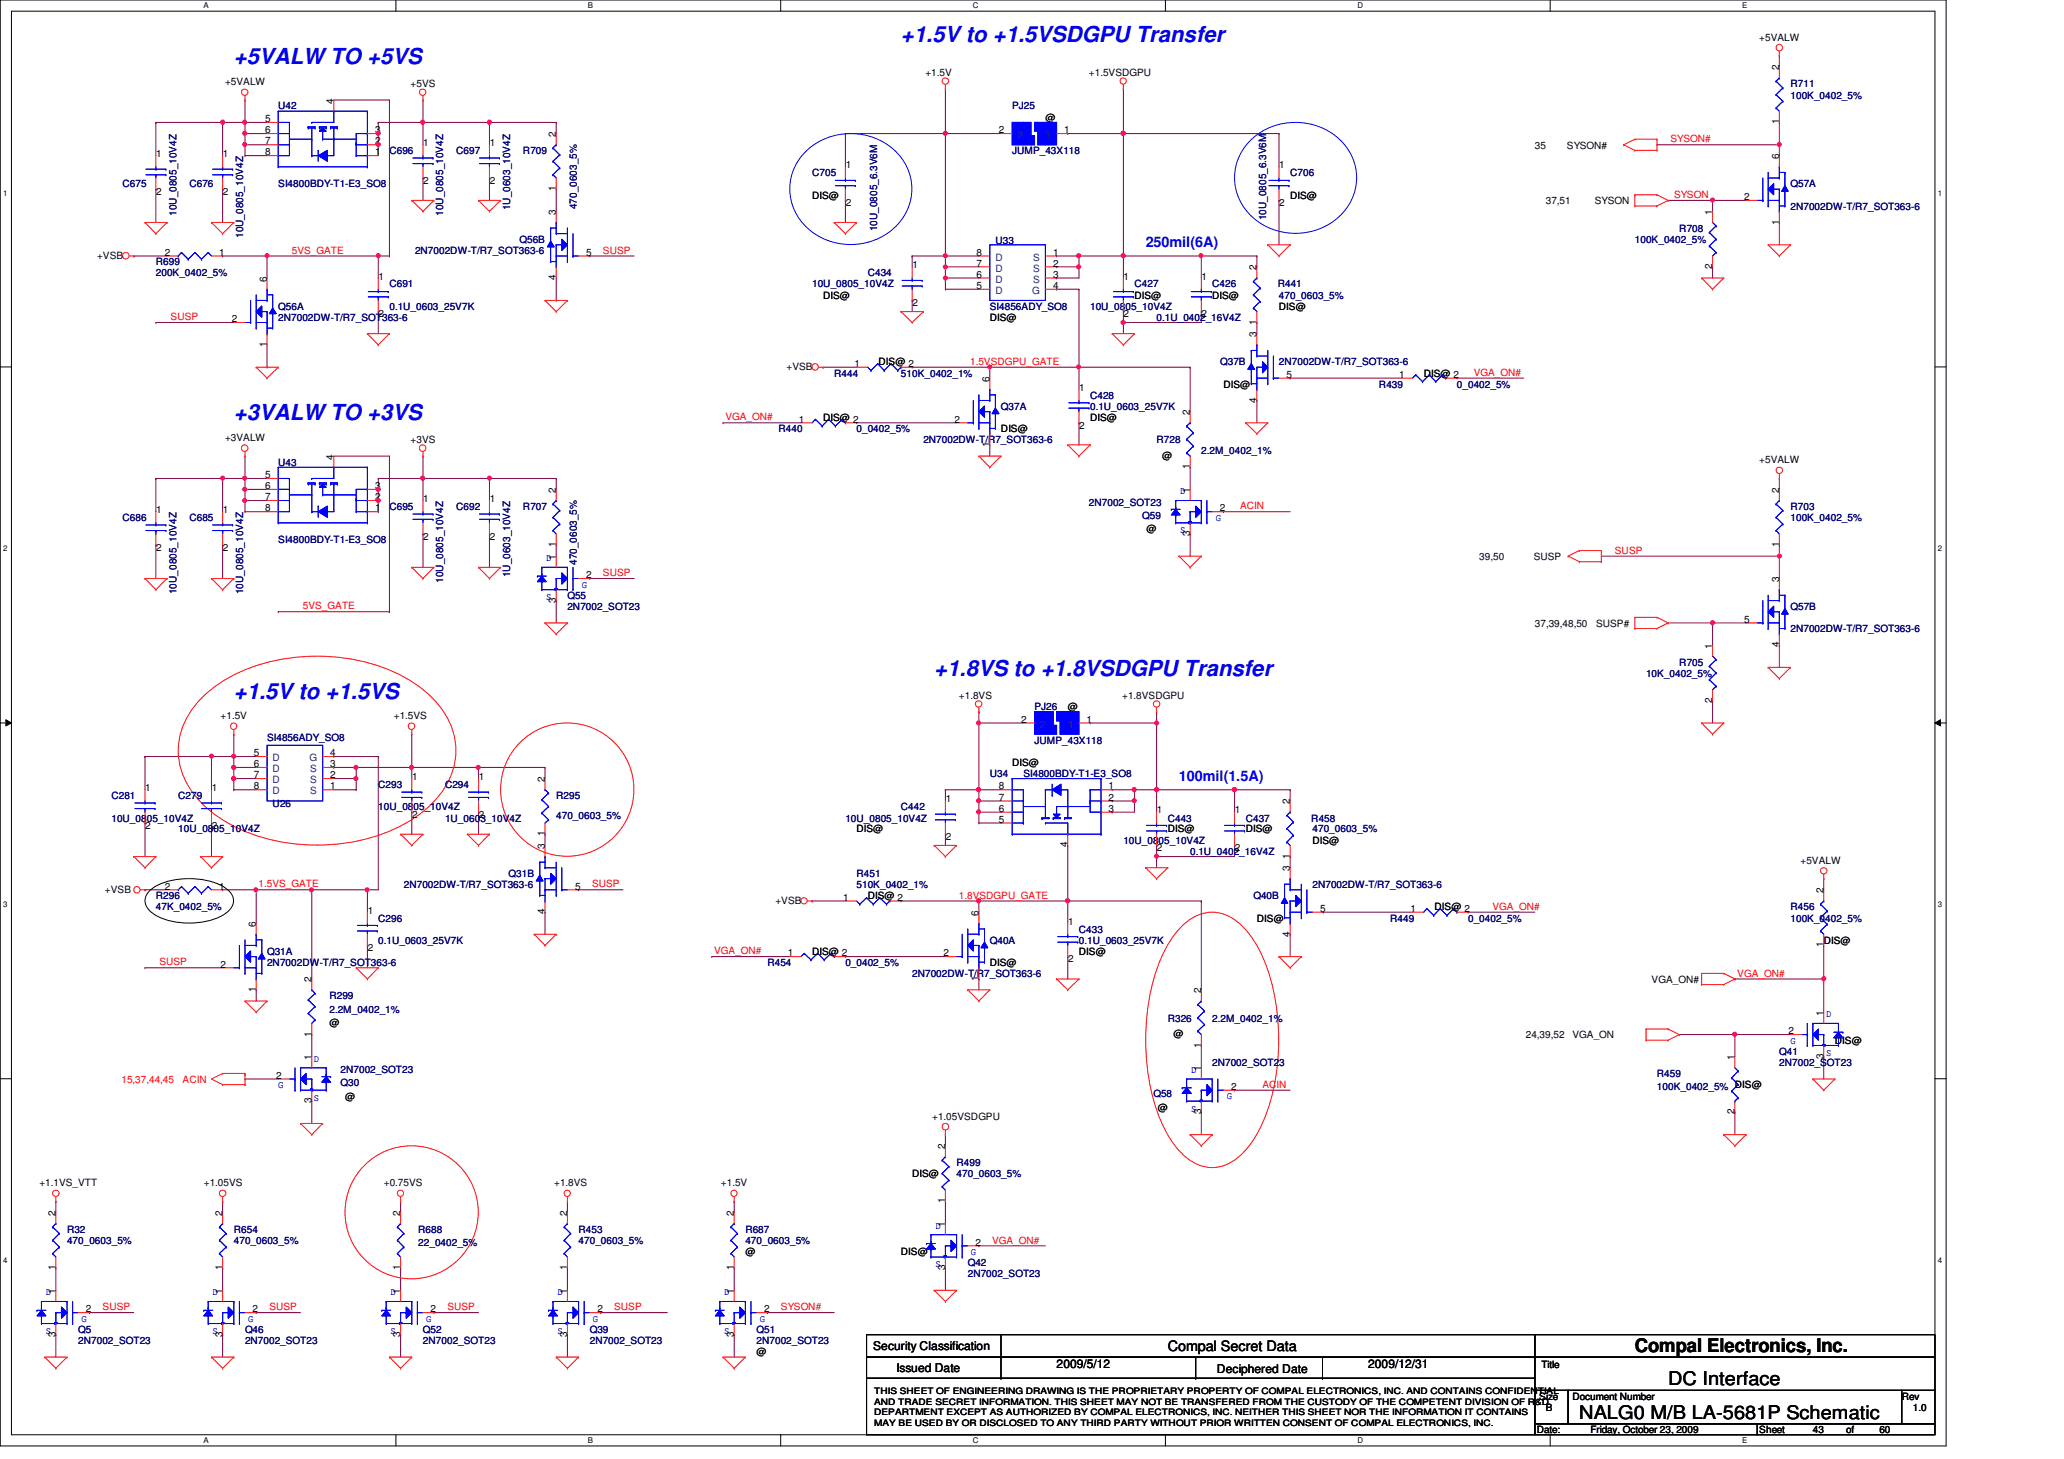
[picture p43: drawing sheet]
<svg xmlns="http://www.w3.org/2000/svg" width="297mm" height="210mm" viewBox="0 0 297 210" stroke-linecap="round" stroke-linejoin="round" font-family="sans-serif">
<defs><g id="words">
<g font-size="3.2" fill="#00f">
<text x="33.7" y="9.3">+5VALW TO +5VS</text>
<text x="129.7" y="6.1">+1.5V to +1.5VSDGPU Transfer</text>
<text x="33.7" y="60.5">+3VALW TO +3VS</text>
<text x="33.7" y="100.5">+1.5V to +1.5VS</text>
<text x="134.4" y="97.3">+1.8VS to +1.8VSDGPU Transfer</text>
</g>
<g font-size="2.7">
<text x="235.3" y="194.6">Compal Electronics, Inc.</text>
<text x="240.1" y="199.3">DC Interface</text>
<text x="227.3" y="204.1">NALG0 M/B LA-5681P Schematic</text>
</g>
<g font-size="2.1" fill="#00f">
<text x="164.9" y="35.5">250mil(6A)</text>
<text x="169.7" y="112.3">100mil(1.5A)</text>
</g>
<text font-size="2.1" x="168.1" y="194.4">Compal Secret Data</text>
<g font-size="1.7">
<text x="125.7" y="194.3">Security Classification</text>
<text x="129" y="197.3">Issued Date</text>
<text x="152.1" y="196.8">2009/5/12</text>
<text x="175.1" y="197.5">Deciphered Date</text>
<text x="196.9" y="196.8">2009/12/31</text>
</g>
<g font-size="1.4">
<text x="253.2" y="5.8">+5VALW</text>
<text x="133.2" y="11">+1.5V</text>
<text x="156.7" y="11">+1.5VSDGPU</text>
<text x="256" y="10.1" transform="rotate(-90 256 10.1)">2</text>
<text x="32.4" y="12.2">+5VALW</text>
<text x="38.1" y="17.6">5</text>
<text x="48" y="14.9" transform="rotate(-90 48 14.9)">4</text>
<text x="59.1" y="12.6">+5VS</text>
<text x="150.4" y="17.4">@</text>
<text x="256" y="17.9" transform="rotate(-90 256 17.9)">1</text>
<text x="22.5" y="22.6">1</text>
<text x="32.1" y="22.6">1</text>
<text x="38.1" y="19.2">6</text>
<text x="38.1" y="20.8">7</text>
<text x="38.1" y="22.4">8</text>
<text x="54" y="19.2">3</text>
<text x="54" y="20.8">2</text>
<text x="54" y="22.4">1</text>
<text x="60.9" y="21">1</text>
<text x="70.5" y="21">1</text>
<text x="80" y="19.7" transform="rotate(-90 80 19.7)">2</text>
<text x="143.8" y="19.2">2</text>
<text x="153.2" y="19.2">1</text>
<text x="220.9" y="21.4">35</text>
<text x="225.5" y="21.4">SYSON#</text>
<text x="256" y="22.9" transform="rotate(-90 256 22.9)">6</text>
<text x="22.5" y="28.1">2</text>
<text x="32.1" y="28.1">2</text>
<text x="60.9" y="26.5">2</text>
<text x="70.5" y="26.5">2</text>
<text x="80" y="27.5" transform="rotate(-90 80 27.5)">1</text>
<text x="116.9" y="28.6">DIS@</text>
<text x="121.7" y="24.2">1</text>
<text x="121.7" y="29.7">2</text>
<text x="184.1" y="24.2">1</text>
<text x="184.1" y="29.7">2</text>
<text x="185.7" y="28.6">DIS@</text>
<text x="222.5" y="29.4">37,51</text>
<text x="229.5" y="29.4">SYSON</text>
<text x="251" y="28.8">2</text>
<text x="80" y="30.9" transform="rotate(-90 80 30.9)">3</text>
<text x="246.4" y="30.9" transform="rotate(-90 246.4 30.9)">1</text>
<text x="256" y="32.3" transform="rotate(-90 256 32.3)">1</text>
<text x="14" y="37.2">+VSB</text>
<text x="23.7" y="36.8">2</text>
<text x="31.5" y="36.8">1</text>
<text x="38.4" y="40.5" transform="rotate(-90 38.4 40.5)">6</text>
<text x="54.5" y="40.2">1</text>
<text x="80" y="40.3" transform="rotate(-90 80 40.3)">4</text>
<text x="84.4" y="36.8">5</text>
<text x="131.3" y="38.6">1</text>
<text x="140.5" y="36.8">8</text>
<text x="140.5" y="38.4">7</text>
<text x="140.5" y="40">6</text>
<text x="140.5" y="41.6">5</text>
<text x="151.5" y="36.8">1</text>
<text x="151.5" y="38.4">2</text>
<text x="151.5" y="40">3</text>
<text x="151.5" y="41.6">4</text>
<text x="161.7" y="40.2">1</text>
<text x="172.9" y="40.2">1</text>
<text x="180.8" y="38.9" transform="rotate(-90 180.8 38.9)">2</text>
<text x="246.4" y="38.7" transform="rotate(-90 246.4 38.7)">2</text>
<text x="33.4" y="46.4">2</text>
<text x="54.5" y="45.7">2</text>
<text x="118.4" y="43">DIS@</text>
<text x="131.3" y="44.1">2</text>
<text x="142.4" y="46.2">DIS@</text>
<text x="161.7" y="45.7">2</text>
<text x="163.3" y="43">DIS@</text>
<text x="172.9" y="45.7">2</text>
<text x="174.5" y="43">DIS@</text>
<text x="180.8" y="46.7" transform="rotate(-90 180.8 46.7)">1</text>
<text x="184.1" y="44.6">DIS@</text>
<text x="38.4" y="49.9" transform="rotate(-90 38.4 49.9)">1</text>
<text x="113.2" y="53.2">+VSB</text>
<text x="123" y="52.8">1</text>
<text x="126.4" y="52.6">DIS@ 2</text>
<text x="180.8" y="48.5" transform="rotate(-90 180.8 48.5)">3</text>
<text x="142.4" y="54.9" transform="rotate(-90 142.4 54.9)">6</text>
<text x="155.3" y="56.2">1</text>
<text x="171.2" y="59.7" transform="rotate(-90 171.2 59.7)">2</text>
<text x="176.1" y="55.8">DIS@</text>
<text x="180.8" y="57.9" transform="rotate(-90 180.8 57.9)">4</text>
<text x="185.2" y="54.4">5</text>
<text x="201.4" y="54.4">1</text>
<text x="204.9" y="54.2">DIS@ 2</text>
<text x="32.4" y="63.5">+3VALW</text>
<text x="59.1" y="63.8">+3VS</text>
<text x="115" y="60.8">1</text>
<text x="118.4" y="60.6">DIS@ 2</text>
<text x="137.4" y="60.8">2</text>
<text x="142.4" y="64.3" transform="rotate(-90 142.4 64.3)">1</text>
<text x="144.1" y="62.2">DIS@</text>
<text x="155.3" y="61.7">2</text>
<text x="156.9" y="60.6">DIS@</text>
<text x="167.3" y="66">@</text>
<text x="38.1" y="70.4">6</text>
<text x="38.1" y="68.8">5</text>
<text x="38.1" y="72">7</text>
<text x="48" y="66.1" transform="rotate(-90 48 66.1)">4</text>
<text x="54" y="70.4">3</text>
<text x="54" y="72">2</text>
<text x="80" y="70.9" transform="rotate(-90 80 70.9)">2</text>
<text x="171.2" y="70.9" transform="rotate(-90 171.2 70.9)">1</text>
<text x="171.2" y="67.5" transform="rotate(-90 171.2 67.5)">1</text>
<text x="253.2" y="66.6">+5VALW</text>
<text x="256" y="70.9" transform="rotate(-90 256 70.9)">2</text>
<text x="22.5" y="73.8">1</text>
<text x="32.1" y="73.8">1</text>
<text x="38.1" y="73.6">8</text>
<text x="54" y="73.6">1</text>
<text x="60.9" y="72.2">1</text>
<text x="60.9" y="77.7">2</text>
<text x="70.5" y="72.2">1</text>
<text x="70.5" y="77.7">2</text>
<text x="165" y="76.6">@</text>
<text x="171.2" y="77.1" transform="rotate(-90 171.2 77.1)">3</text>
<text x="175.6" y="73.6">2</text>
<text x="22.5" y="79.3">2</text>
<text x="32.1" y="79.3">2</text>
<text x="80" y="80.5" transform="rotate(-90 80 80.5)">1</text>
<text x="80" y="78.7" transform="rotate(-90 80 78.7)">1</text>
<text x="84.4" y="83.2">2</text>
<text x="212.9" y="80.6">39,50</text>
<text x="220.7" y="80.6">SUSP</text>
<text x="256" y="83.7" transform="rotate(-90 256 83.7)">3</text>
<text x="256" y="78.7" transform="rotate(-90 256 78.7)">1</text>
<text x="80" y="86.7" transform="rotate(-90 80 86.7)">3</text>
<text x="251" y="89.6">5</text>
<text x="220.9" y="90.2">37,39,48,50</text>
<text x="229.7" y="90.2">SUSP#</text>
<text x="246.4" y="93.3" transform="rotate(-90 246.4 93.3)">1</text>
<text x="256" y="93.1" transform="rotate(-90 256 93.1)">4</text>
<text x="138" y="100.6">+1.8VS</text>
<text x="161.5" y="100.6">+1.8VSDGPU</text>
<text x="246.4" y="101.1" transform="rotate(-90 246.4 101.1)">2</text>
<text x="31.7" y="103.5">+1.5V</text>
<text x="56.7" y="103.5">+1.5VS</text>
<text x="147" y="104">2</text>
<text x="153.7" y="102.2">@</text>
<text x="156.4" y="104">1</text>
<text x="20.9" y="113.8">1</text>
<text x="30.5" y="113.8">1</text>
<text x="36.5" y="113.6">8</text>
<text x="36.5" y="112">7</text>
<text x="36.5" y="110.4">6</text>
<text x="36.5" y="108.8">5</text>
<text x="47.5" y="113.6">1</text>
<text x="47.5" y="112">2</text>
<text x="47.5" y="110.4">3</text>
<text x="47.5" y="108.8">4</text>
<text x="59.3" y="112.2">1</text>
<text x="68.9" y="112.2">1</text>
<text x="78.4" y="112.5" transform="rotate(-90 78.4 112.5)">2</text>
<text x="143.8" y="113.6">8</text>
<text x="145.7" y="110.2">DIS@</text>
<text x="159.6" y="113.6">1</text>
<text x="20.9" y="119.3">2</text>
<text x="30.5" y="119.3">2</text>
<text x="59.3" y="117.7">2</text>
<text x="68.9" y="117.7">2</text>
<text x="123.3" y="119.8">DIS@</text>
<text x="136.1" y="115.4">1</text>
<text x="143.8" y="116.8">6</text>
<text x="143.8" y="118.4">5</text>
<text x="143.8" y="115.2">7</text>
<text x="159.6" y="116.8">3</text>
<text x="159.6" y="115.2">2</text>
<text x="166.5" y="117">1</text>
<text x="168.1" y="119.8">DIS@</text>
<text x="177.7" y="117">1</text>
<text x="179.3" y="119.8">DIS@</text>
<text x="185.6" y="115.7" transform="rotate(-90 185.6 115.7)">2</text>
<text x="78.4" y="122.1" transform="rotate(-90 78.4 122.1)">3</text>
<text x="78.4" y="120.3" transform="rotate(-90 78.4 120.3)">1</text>
<text x="136.1" y="120.9">2</text>
<text x="153.6" y="121.9" transform="rotate(-90 153.6 121.9)">4</text>
<text x="166.5" y="122.5">2</text>
<text x="177.7" y="122.5">2</text>
<text x="185.6" y="125.3" transform="rotate(-90 185.6 125.3)">3</text>
<text x="185.6" y="123.5" transform="rotate(-90 185.6 123.5)">1</text>
<text x="188.9" y="121.4">DIS@</text>
<text x="259.1" y="124.2">+5VALW</text>
<text x="15.1" y="128.4">+VSB</text>
<text x="23.7" y="128">2</text>
<text x="31.5" y="128">1</text>
<text x="52.9" y="131.4">1</text>
<text x="78.4" y="131.5" transform="rotate(-90 78.4 131.5)">4</text>
<text x="82.8" y="128">5</text>
<text x="111.6" y="130">+VSB</text>
<text x="121.4" y="129.6">1</text>
<text x="124.9" y="129.4">DIS@ 2</text>
<text x="140.8" y="131.7" transform="rotate(-90 140.8 131.7)">6</text>
<text x="190" y="131.2">5</text>
<text x="203" y="131.2">1</text>
<text x="206.5" y="131">DIS@ 2</text>
<text x="262.4" y="128.5" transform="rotate(-90 262.4 128.5)">2</text>
<text x="36.8" y="133.3" transform="rotate(-90 36.8 133.3)">6</text>
<text x="52.9" y="136.9">2</text>
<text x="113.4" y="137.6">1</text>
<text x="116.9" y="137.4">DIS@ 2</text>
<text x="135.8" y="137.6">2</text>
<text x="153.7" y="133">1</text>
<text x="155.3" y="137.4">DIS@</text>
<text x="180.9" y="132.6">DIS@</text>
<text x="185.6" y="134.7" transform="rotate(-90 185.6 134.7)">4</text>
<text x="262.4" y="136.3" transform="rotate(-90 262.4 136.3)">1</text>
<text x="262.5" y="135.8">DIS@</text>
<text x="31.7" y="139.2">2</text>
<text x="36.8" y="142.7" transform="rotate(-90 36.8 142.7)">1</text>
<text x="44.8" y="141.3" transform="rotate(-90 44.8 141.3)">2</text>
<text x="140.8" y="141.1" transform="rotate(-90 140.8 141.1)">1</text>
<text x="142.4" y="139">DIS@</text>
<text x="153.7" y="138.5">2</text>
<text x="172.8" y="142.9" transform="rotate(-90 172.8 142.9)">2</text>
<text x="237.7" y="141.4">VGA_ON#</text>
<text x="44.8" y="149.1" transform="rotate(-90 44.8 149.1)">1</text>
<text x="47.4" y="147.6">@</text>
<text x="168.9" y="149.2">@</text>
<text x="219.6" y="149.4">24,39,52</text>
<text x="226.3" y="149.4">VGA_ON</text>
<text x="257.4" y="148.8">2</text>
<text x="262.4" y="146.1" transform="rotate(-90 262.4 146.1)">1</text>
<text x="39.7" y="155.2">2</text>
<text x="44.8" y="152.5" transform="rotate(-90 44.8 152.5)">1</text>
<text x="172.8" y="154.1" transform="rotate(-90 172.8 154.1)">1</text>
<text x="172.8" y="150.7" transform="rotate(-90 172.8 150.7)">1</text>
<text x="249.6" y="152.5" transform="rotate(-90 249.6 152.5)">1</text>
<text x="262.4" y="152.3" transform="rotate(-90 262.4 152.3)">3</text>
<text x="264.1" y="150.2">DIS@</text>
<text x="44.8" y="158.7" transform="rotate(-90 44.8 158.7)">3</text>
<text x="49.7" y="158.2">@</text>
<text x="134.2" y="161.1">+1.05VSDGPU</text>
<text x="166.6" y="159.8">@</text>
<text x="172.8" y="160.3" transform="rotate(-90 172.8 160.3)">3</text>
<text x="177.2" y="156.8">2</text>
<text x="249.6" y="160.3" transform="rotate(-90 249.6 160.3)">2</text>
<text x="136" y="165.3" transform="rotate(-90 136 165.3)">2</text>
<text x="5.7" y="170.6">+1.1VS_VTT</text>
<text x="29.3" y="170.6">+1.05VS</text>
<text x="55.2" y="170.6">+0.75VS</text>
<text x="79.8" y="170.6">+1.8VS</text>
<text x="103.8" y="170.6">+1.5V</text>
<text x="131.3" y="169.4">DIS@</text>
<text x="136" y="173.1" transform="rotate(-90 136 173.1)">1</text>
<text x="8" y="174.9" transform="rotate(-90 8 174.9)">2</text>
<text x="32" y="174.9" transform="rotate(-90 32 174.9)">2</text>
<text x="57.6" y="174.9" transform="rotate(-90 57.6 174.9)">2</text>
<text x="81.6" y="174.9" transform="rotate(-90 81.6 174.9)">2</text>
<text x="105.6" y="174.9" transform="rotate(-90 105.6 174.9)">2</text>
<text x="136" y="176.5" transform="rotate(-90 136 176.5)">1</text>
<text x="140.4" y="179.2">2</text>
<text x="8" y="182.8" transform="rotate(-90 8 182.8)">1</text>
<text x="32" y="182.8" transform="rotate(-90 32 182.8)">1</text>
<text x="57.6" y="182.8" transform="rotate(-90 57.6 182.8)">1</text>
<text x="81.6" y="182.8" transform="rotate(-90 81.6 182.8)">1</text>
<text x="105.6" y="182.8" transform="rotate(-90 105.6 182.8)">1</text>
<text x="107.3" y="180.6">@</text>
<text x="129.7" y="180.6">DIS@</text>
<text x="136" y="182.8" transform="rotate(-90 136 182.8)">3</text>
<text x="8" y="186.1" transform="rotate(-90 8 186.1)">1</text>
<text x="12.4" y="188.8">2</text>
<text x="32" y="186.1" transform="rotate(-90 32 186.1)">1</text>
<text x="36.4" y="188.8">2</text>
<text x="57.6" y="186.1" transform="rotate(-90 57.6 186.1)">1</text>
<text x="62" y="188.8">2</text>
<text x="81.6" y="186.1" transform="rotate(-90 81.6 186.1)">1</text>
<text x="86" y="188.8">2</text>
<text x="105.6" y="186.1" transform="rotate(-90 105.6 186.1)">1</text>
<text x="110" y="188.8">2</text>
<text x="8" y="192.3" transform="rotate(-90 8 192.3)">3</text>
<text x="32" y="192.3" transform="rotate(-90 32 192.3)">3</text>
<text x="57.6" y="192.3" transform="rotate(-90 57.6 192.3)">3</text>
<text x="81.6" y="192.3" transform="rotate(-90 81.6 192.3)">3</text>
<text x="105.6" y="192.3" transform="rotate(-90 105.6 192.3)">3</text>
<text x="108.9" y="195">@</text>
<text x="221.8" y="196.8">Title</text>
<text x="221.5" y="201.4">Size</text>
<text x="222.5" y="203">B</text>
<text x="226.3" y="201.4">Document Number</text>
<text x="273.7" y="201.4">Rev</text>
<text x="275.3" y="203">1.0</text>
<text x="221.2" y="206.2">Date:</text>
<text x="228.9" y="206.2">Friday, October 23, 2009</text>
<text x="253.2" y="206.2">Sheet</text>
<text x="260.9" y="206.2">43</text>
<text x="265.7" y="206.2">of</text>
<text x="270.5" y="206.2">60</text>
</g>
<g font-size="1.4" fill="#000080">
<text x="40" y="15.7">U42</text>
<text x="145.7" y="15.7">PJ25</text>
<text x="257.7" y="12.6">R711</text>
<text x="257.7" y="14.2">100K_0402_5%</text>
<text x="56" y="22.2">C696</text>
<text x="65.7" y="22.2">C697</text>
<text x="75.3" y="22.2">R709</text>
<text x="145.7" y="22.2">JUMP_43X118</text>
<text x="17.6" y="27">C675</text>
<text x="27.3" y="27">C676</text>
<text x="40" y="27">SI4800BDY-T1-E3_SO8</text>
<text x="116.9" y="25.4">C705</text>
<text x="185.7" y="25.4">C706</text>
<text x="257.7" y="27">Q57A</text>
<text x="25.4" y="31.1" transform="rotate(-90 25.4 31.1)">10U_0805_10V4Z</text>
<text x="35" y="34.2" transform="rotate(-90 35 34.2)">10U_0805_10V4Z</text>
<text x="63.8" y="31.1" transform="rotate(-90 63.8 31.1)">10U_0805_10V4Z</text>
<text x="73.4" y="30.3" transform="rotate(-90 73.4 30.3)">1U_0603_10V4Z</text>
<text x="74.8" y="35">Q56B</text>
<text x="83" y="30.1" transform="rotate(-90 83 30.1)">470_0603_5%</text>
<text x="126.2" y="33.3" transform="rotate(-90 126.2 33.3)">10U_0805_6.3V6M</text>
<text x="143.3" y="35.1">U33</text>
<text x="182.2" y="31.7" transform="rotate(-90 182.2 31.7)">10U_0805_6.3V6M</text>
<text x="235.3" y="35">100K_0402_5%</text>
<text x="241.7" y="33.4">R708</text>
<text x="257.7" y="30.2">2N7002DW-T/R7_SOT363-6</text>
<text x="22.4" y="38.2">R699</text>
<text x="22.4" y="39.8">200K_0402_5%</text>
<text x="56" y="41.4">C691</text>
<text x="59.7" y="36.6">2N7002DW-T/R7_SOT363-6</text>
<text x="116.9" y="41.4">10U_0805_10V4Z</text>
<text x="124.9" y="39.8">C434</text>
<text x="163.3" y="41.4">C427</text>
<text x="174.5" y="41.4">C426</text>
<text x="183.9" y="41.4">R441</text>
<text x="40" y="44.6">Q56A</text>
<text x="40" y="46.2">2N7002DW-T/R7_SOT363-6</text>
<text x="56" y="44.6">0.1U_0603_25V7K</text>
<text x="142.4" y="44.6">SI4856ADY_SO8</text>
<text x="156.9" y="44.6">10U_0805_10V4Z</text>
<text x="166.5" y="46.2">0.1U_0402_16V4Z</text>
<text x="184.1" y="43">470_0603_5%</text>
<text x="175.6" y="52.6">Q37B</text>
<text x="184.1" y="52.6">2N7002DW-T/R7_SOT363-6</text>
<text x="120.1" y="54.2">R444</text>
<text x="129.7" y="54.2">510K_0402_1%</text>
<text x="144.1" y="59">Q37A</text>
<text x="156.9" y="57.4">C428</text>
<text x="156.9" y="59">0.1U_0603_25V7K</text>
<text x="198.5" y="55.8">R439</text>
<text x="209.7" y="55.8">0_0402_5%</text>
<text x="112.1" y="62.2">R440</text>
<text x="123.3" y="62.2">0_0402_5%</text>
<text x="132.9" y="63.8">2N7002DW-T/R7_SOT363-6</text>
<text x="166.5" y="63.8">R728</text>
<text x="172.9" y="65.4">2.2M_0402_1%</text>
<text x="40" y="67">U43</text>
<text x="17.6" y="75">C686</text>
<text x="27.3" y="75">C685</text>
<text x="56" y="73.4">C695</text>
<text x="65.7" y="73.4">C692</text>
<text x="75.3" y="73.4">R707</text>
<text x="156.7" y="72.7">2N7002_SOT23</text>
<text x="164.4" y="74.6">Q59</text>
<text x="257.7" y="73.4">R703</text>
<text x="257.7" y="75">100K_0402_5%</text>
<text x="40" y="78.2">SI4800BDY-T1-E3_SO8</text>
<text x="63.8" y="83.9" transform="rotate(-90 63.8 83.9)">10U_0805_10V4Z</text>
<text x="73.4" y="83.1" transform="rotate(-90 73.4 83.1)">1U_0603_10V4Z</text>
<text x="83" y="81.3" transform="rotate(-90 83 81.3)">470_0603_5%</text>
<text x="25.4" y="85.5" transform="rotate(-90 25.4 85.5)">10U_0805_10V4Z</text>
<text x="35" y="85.5" transform="rotate(-90 35 85.5)">10U_0805_10V4Z</text>
<text x="81.7" y="86.2">Q55</text>
<text x="81.7" y="87.8">2N7002_SOT23</text>
<text x="257.7" y="87.8">Q57B</text>
<text x="241.7" y="95.8">R705</text>
<text x="257.7" y="91">2N7002DW-T/R7_SOT363-6</text>
<text x="236.9" y="97.4">10K_0402_5%</text>
<text x="38.4" y="106.6">SI4856ADY_SO8</text>
<text x="148.9" y="102.2">PJ26</text>
<text x="148.9" y="107">JUMP_43X118</text>
<text x="54.4" y="113.4">C293</text>
<text x="64" y="113.4">C294</text>
<text x="142.4" y="111.8">U34</text>
<text x="147.3" y="111.8">SI4800BDY-T1-E3_SO8</text>
<text x="16" y="115">C281</text>
<text x="16" y="118.2">10U_0805_10V4Z</text>
<text x="25.7" y="115">C279</text>
<text x="25.7" y="119.8">10U_0805_10V4Z</text>
<text x="39.2" y="116.1">U26</text>
<text x="54.4" y="116.6">10U_0805_10V4Z</text>
<text x="64" y="118.2">1U_0603_10V4Z</text>
<text x="80" y="115">R295</text>
<text x="80" y="117.9">470_0603_5%</text>
<text x="121.7" y="118.2">10U_0805_10V4Z</text>
<text x="129.7" y="116.6">C442</text>
<text x="168.1" y="118.2">C443</text>
<text x="179.3" y="118.2">C437</text>
<text x="188.7" y="118.2">R458</text>
<text x="188.9" y="119.8">470_0603_5%</text>
<text x="161.7" y="121.4">10U_0805_10V4Z</text>
<text x="171.3" y="123">0.1U_0402_16V4Z</text>
<text x="22.4" y="129.4">R296</text>
<text x="22.4" y="131">47K_0402_5%</text>
<text x="58.1" y="127.8">2N7002DW-T/R7_SOT363-6</text>
<text x="73.2" y="126.2">Q31B</text>
<text x="123.3" y="126.2">R451</text>
<text x="123.3" y="127.8">510K_0402_1%</text>
<text x="180.4" y="129.4">Q40B</text>
<text x="188.9" y="127.8">2N7002DW-T/R7_SOT363-6</text>
<text x="257.7" y="131">R456</text>
<text x="38.4" y="137.4">Q31A</text>
<text x="54.4" y="132.6">C296</text>
<text x="54.4" y="135.8">0.1U_0603_25V7K</text>
<text x="142.4" y="135.8">Q40A</text>
<text x="155.3" y="134.2">C433</text>
<text x="155.3" y="135.8">0.1U_0603_25V7K</text>
<text x="200.1" y="132.6">R449</text>
<text x="211.3" y="132.6">0_0402_5%</text>
<text x="257.7" y="132.6">100K_0402_5%</text>
<text x="38.4" y="139">2N7002DW-T/R7_SOT363-6</text>
<text x="47.4" y="143.8">R299</text>
<text x="110.4" y="139">R454</text>
<text x="121.7" y="139">0_0402_5%</text>
<text x="131.3" y="140.6">2N7002DW-T/R7_SOT363-6</text>
<text x="47.4" y="145.7">2.2M_0402_1%</text>
<text x="168.1" y="147">R326</text>
<text x="174.5" y="147">2.2M_0402_1%</text>
<text x="49" y="154.3">2N7002_SOT23</text>
<text x="174.5" y="153.4">2N7002_SOT23</text>
<text x="238.5" y="155">R459</text>
<text x="256.1" y="151.8">Q41</text>
<text x="256.1" y="153.4">2N7002_SOT23</text>
<text x="49" y="156.3">Q30</text>
<text x="166" y="157.9">Q58</text>
<text x="238.5" y="156.9">100K_0402_5% DIS@</text>
<text x="137.7" y="167.8">R499</text>
<text x="137.7" y="169.4">470_0603_5%</text>
<text x="9.6" y="177.4">R32</text>
<text x="9.6" y="179">470_0603_5%</text>
<text x="33.7" y="177.4">R654</text>
<text x="33.7" y="179">470_0603_5%</text>
<text x="60.2" y="177.4">R688</text>
<text x="60.2" y="179.3">22_0402_5%</text>
<text x="83.3" y="177.4">R453</text>
<text x="83.3" y="179">470_0603_5%</text>
<text x="107.3" y="177.4">R687</text>
<text x="107.3" y="179">470_0603_5%</text>
<text x="139.3" y="182.2">Q42</text>
<text x="139.3" y="183.8">2N7002_SOT23</text>
<text x="11.3" y="191.8">Q5</text>
<text x="35.3" y="191.8">Q46</text>
<text x="60.9" y="191.8">Q52</text>
<text x="84.9" y="191.8">Q39</text>
<text x="108.9" y="191.8">Q51</text>
<text x="11.3" y="193.4">2N7002_SOT23</text>
<text x="35.3" y="193.4">2N7002_SOT23</text>
<text x="60.9" y="193.4">2N7002_SOT23</text>
<text x="84.9" y="193.4">2N7002_SOT23</text>
<text x="108.9" y="193.4">2N7002_SOT23</text>
</g>
<g font-size="1.4" fill="#004080">
<text x="146.5" y="19.9">2</text>
<text x="150.4" y="19.9">1</text>
<text x="143.3" y="37.5">D</text>
<text x="143.3" y="39.1">D</text>
<text x="143.3" y="40.7">D</text>
<text x="148.7" y="37.5">S</text>
<text x="148.7" y="39.1">S</text>
<text x="148.7" y="40.7">S</text>
<text x="143.3" y="42.3">D</text>
<text x="148.5" y="42.3">G</text>
<text x="149.7" y="104.7">2</text>
<text x="153.7" y="104.7">1</text>
<text x="39.2" y="112.7">D</text>
<text x="39.2" y="111.1">D</text>
<text x="39.2" y="109.5">D</text>
<text x="44.5" y="109.5">G</text>
<text x="44.7" y="112.7">S</text>
<text x="44.7" y="111.1">S</text>
<text x="39.2" y="114.3">D</text>
<text x="44.7" y="114.3">S</text>
</g>
<g font-size="1.4" fill="#f00">
<text x="240.4" y="20.5">SYSON#</text>
<text x="240.9" y="28.5">SYSON</text>
<text x="42" y="36.5">5VS_GATE</text>
<text x="86.8" y="36.5">SUSP</text>
<text x="24.5" y="46.1">SUSP</text>
<text x="139.6" y="52.5">1.5VSDGPU_GATE</text>
<text x="212.1" y="54.1">VGA_ON#</text>
<text x="104.4" y="60.5">VGA_ON#</text>
<text x="178.5" y="73.3">ACIN</text>
<text x="86.8" y="82.9">SUSP</text>
<text x="232.4" y="79.7">SUSP</text>
<text x="43.6" y="87.7">5VS_GATE</text>
<text x="37.2" y="127.7">1.5VS_GATE</text>
<text x="85.2" y="127.7">SUSP</text>
<text x="138" y="129.3">1.8VSDGPU_GATE</text>
<text x="214.8" y="130.9">VGA_ON#</text>
<text x="102.8" y="137.3">VGA_ON#</text>
<text x="22.9" y="138.9">SUSP</text>
<text x="250" y="140.5">VGA_ON#</text>
<text x="17.5" y="155.8">15,37,44,45</text>
<text x="26.3" y="155.8">ACIN</text>
<text x="181.7" y="156.5">ACIN</text>
<text x="142.8" y="178.9">VGA_ON#</text>
<text x="14.8" y="188.5">SUSP</text>
<text x="38.8" y="188.5">SUSP</text>
<text x="64.4" y="188.5">SUSP</text>
<text x="88.4" y="188.5">SUSP</text>
<text x="112.4" y="188.5">SYSON#</text>
</g>
<g font-size="1.4" fill="#00f">
<text x="169.8" y="71.1">D</text>
<text x="169.8" y="76.7">S</text>
<text x="175" y="75">G</text>
<text x="78.6" y="80.7">D</text>
<text x="78.6" y="86.3">S</text>
<text x="83.7" y="84.6">G</text>
<text x="262.8" y="146.3">D</text>
<text x="45.2" y="152.7">D</text>
<text x="171.4" y="154.3">D</text>
<text x="257.7" y="150.2">G</text>
<text x="262.8" y="151.9">S</text>
<text x="40" y="156.6">G</text>
<text x="45.2" y="158.3">S</text>
<text x="171.4" y="159.9">S</text>
<text x="176.6" y="158.2">G</text>
<text x="134.6" y="176.7">D</text>
<text x="134.6" y="182.3">S</text>
<text x="139.7" y="180.6">G</text>
<text x="6.6" y="186.4">D</text>
<text x="6.6" y="191.9">S</text>
<text x="11.7" y="190.2">G</text>
<text x="30.6" y="186.4">D</text>
<text x="30.6" y="191.9">S</text>
<text x="35.7" y="190.2">G</text>
<text x="56.2" y="186.4">D</text>
<text x="56.2" y="191.9">S</text>
<text x="61.3" y="190.2">G</text>
<text x="80.2" y="186.4">D</text>
<text x="80.2" y="191.9">S</text>
<text x="85.3" y="190.2">G</text>
<text x="104.2" y="186.4">D</text>
<text x="104.2" y="191.9">S</text>
<text x="109.3" y="190.2">G</text>
</g>
<g font-size="1.3">
<text x="125.8" y="200.6">THIS SHEET OF ENGINEERING DRAWING IS THE PROPRIETARY PROPERTY OF COMPAL ELECTRONICS, INC. AND CONTAINS CONFIDENTIAL</text>
<text x="125.8" y="202.1">AND TRADE SECRET INFORMATION. THIS SHEET MAY NOT BE TRANSFERED FROM THE CUSTODY OF THE COMPETENT DIVISION OF R&amp;D</text>
<text x="125.8" y="203.6">DEPARTMENT EXCEPT AS AUTHORIZED BY COMPAL ELECTRONICS, INC. NEITHER THIS SHEET NOR THE INFORMATION IT CONTAINS</text>
<text x="125.8" y="205.1">MAY BE USED BY OR DISCLOSED TO ANY THIRD PARTY WITHOUT PRIOR WRITTEN CONSENT OF COMPAL ELECTRONICS, INC.</text>
</g>
<g font-size="1.1">
<text x="29.3" y="1.1">A</text>
<text x="84.6" y="1.1">B</text>
<text x="140" y="1.1">C</text>
<text x="195.4" y="1.1">D</text>
<text x="250.7" y="1.1">E</text>
<text x=".5" y="28.2">1</text>
<text x="278.9" y="28.2">1</text>
<text x=".5" y="79.3">2</text>
<text x="278.9" y="79.3">2</text>
<text x=".5" y="130.6">3</text>
<text x="278.9" y="130.6">3</text>
<text x=".5" y="181.7">4</text>
<text x="278.9" y="181.7">4</text>
<text x="29.3" y="207.6">A</text>
<text x="84.6" y="207.6">B</text>
<text x="140" y="207.6">C</text>
<text x="195.4" y="207.6">D</text>
<text x="250.7" y="207.6">E</text>
</g>
</g></defs>
<path d="M0 0h280.1v208h-280.1zM1.6 1.6h276.9v204.8h-276.9z" fill="none" stroke="#000" stroke-width=".14"/>
<g fill="#fff">
<path d="M29.3 .2h.7v1.2h-.7z"/>
<path d="M29.3 206.6h.7v1.2h-.7z"/>
</g>
<path d="M57 0v1.6M57 206.4v1.6" fill="none" stroke="#000" stroke-width=".14"/>
<g fill="#fff">
<path d="M84.6 .2h.7v1.2h-.7z"/>
<path d="M84.6 206.6h.7v1.2h-.7z"/>
</g>
<path d="M112.3 0v1.6M112.3 206.4v1.6" fill="none" stroke="#000" stroke-width=".14"/>
<g fill="#fff">
<path d="M140 .2h.8v1.2h-.8z"/>
<path d="M140 206.6h.8v1.2h-.8z"/>
</g>
<path d="M167.7 0v1.6M167.7 206.4v1.6" fill="none" stroke="#000" stroke-width=".14"/>
<g fill="#fff">
<path d="M195.4 .2h.7v1.2h-.7z"/>
<path d="M195.4 206.6h.7v1.2h-.7z"/>
</g>
<path d="M223.1 0v1.6M223.1 206.4v1.6" fill="none" stroke="#000" stroke-width=".14"/>
<g fill="#fff">
<path d="M250.7 .2h.8v1.2h-.8z"/>
<path d="M250.7 206.6h.8v1.2h-.8z"/>
<path d="M.5 27.2h.6v1.2h-.6z"/>
<path d="M278.9 27.2h.6v1.2h-.6z"/>
<path d="M.5 78.4h.6v1.1h-.6z"/>
<path d="M278.9 78.4h.6v1.1h-.6z"/>
</g>
<path d="M0 52.8h1.6M278.5 52.8h1.6" fill="none" stroke="#000" stroke-width=".14"/>
<g fill="#fff">
<path d="M.5 129.6h.6v1.2h-.6z"/>
<path d="M278.9 129.6h.6v1.2h-.6z"/>
</g>
<path d="M0 104h1.6M.8 103.5l.8 .5-.8 .4zM278.5 104l.8-.5v.9zM278.5 104h1.6" fill="none" stroke="#000" stroke-width=".14"/>
<path d="M.8 103.5l.8 .5-.8 .4zM278.5 104l.8-.5v.9z" fill="#000"/>
<g fill="#fff">
<path d="M.5 180.8h.6v1.1h-.6z"/>
<path d="M278.9 180.8h.6v1.1h-.6z"/>
</g>
<path d="M0 155.2h1.6M278.5 155.2h1.6" fill="none" stroke="#000" stroke-width=".14"/>
<path d="M35.3 20.8h.1M35.3 20.8h3.1M70.4 25.6h.1M70.4 25.6v3.2M256.1 68.8h.1M256.1 68.8v1.6M246.5 89.6h.1M246.5 89.6h4.8M256.1 92.8h.1M256.1 92.8v3.2" fill="none" stroke="#800040" stroke-width=".14"/>
<circle cx="246.5" cy="89.6" r=".31" fill="#f0f"/>
<circle cx="246.5" cy="89.6" r=".31" fill="none" stroke="#f0f" stroke-width=".14"/>
<g fill="none" stroke="#800040" stroke-width=".14">
<path d="M54.4 17.6h.1M54.4 17.6h6.5M80 17.6h.1M80 17.6v1.6M256.1 8h.1M256.1 8v1.6M35.3 22.4h.1M35.3 22.4h3.1M80 27.2h.1M80 27.2v3.2M84.9 36.8h.1M84.9 36.8h6.4"/>
<path d="M240.1 28.8h.1M240.1 28.8h11.2M246.5 28.8h.1M246.5 38.4h.1M246.5 28.8v1.6M246.5 38.4v1.6M256.1 32h.1M256.1 32v3.2M80 43.2h.1M80 40v3.2M35.3 65.6h.1M35.3 72h.1"/>
<path d="M35.3 70.4h.1M35.3 65.6v3.2M35.3 72h3.1M35.3 70.4h3.1M60.9 76.8h.1M60.9 68.8h.1M60.9 68.8v3.2M60.9 76.8v4.8M70.4 76.8h.1M70.4 68.8h.1M70.4 68.8v3.2M70.4 76.8v4.8"/>
<path d="M256.1 78.4h.1M256.1 78.4v4.8M240.1 89.6h.1M240.1 89.6h6.4M246.5 89.6h.1M246.5 89.6v3.2M256.1 80h.1M246.5 100.8h.1M246.5 100.8v3.2"/>
</g>
<circle cx="246.5" cy="28.8" r=".3" fill="#f0f"/>
<circle cx="246.5" cy="28.8" r=".3" fill="none" stroke="#f0f" stroke-width=".14"/>
<path d="M54.4 36.8h.1M54.4 36.8v3.2M256.1 20.8h.1M256.1 20.8v1.6M54.4 44.8h.1M54.4 44.8v3.2M35.3 72h.1M35.3 72v1.6" fill="none" stroke="#800040" stroke-width=".14"/>
<circle cx="35.2" cy="72" r=".3" fill="#f0f"/>
<circle cx="35.2" cy="72" r=".3" fill="none" stroke="#f0f" stroke-width=".14"/>
<path d="M35.3 73.6h.1M35.3 70.4h.1M35.3 73.6h3.1M35.3 70.4v1.6" fill="none" stroke="#800040" stroke-width=".14"/>
<circle cx="35.2" cy="70.4" r=".3" fill="#f0f"/>
<circle cx="35.2" cy="70.4" r=".3" fill="none" stroke="#f0f" stroke-width=".14"/>
<path d="M35.3 68.8h.1M35.3 68.8h3.1M35.3 68.8v1.6" fill="none" stroke="#800040" stroke-width=".14"/>
<circle cx="35.2" cy="68.8" r=".3" fill="#f0f"/>
<circle cx="35.2" cy="68.8" r=".3" fill="none" stroke="#f0f" stroke-width=".14"/>
<path d="M32 17.6h.1M32 17.6h3.3M22.4 78.4h.1M22.4 68.8h.1M22.4 68.8v4.8M22.4 78.4v4.8M32 78.4h.1M32 68.8h.1M32 68.8v4.8M32 78.4v4.8M32 68.8h3.3" fill="none" stroke="#800040" stroke-width=".14"/>
<circle cx="32" cy="68.8" r=".3" fill="#f0f"/>
<circle cx="32" cy="68.8" r=".3" fill="none" stroke="#f0f" stroke-width=".14"/>
<path d="M60.9 65.6h.1M60.9 65.6v3.2" fill="none" stroke="#800040" stroke-width=".14"/>
<circle cx="60.8" cy="68.8" r=".3" fill="#f0f"/>
<circle cx="60.8" cy="68.8" r=".3" fill="none" stroke="#f0f" stroke-width=".14"/>
<path d="M70.4 68.8h.1M70.4 68.8h9.6M80 78.4h.1M80 78.4v1.6M80 86.4h.1M80 86.4v3.2M84.9 83.2h.1M84.9 83.2h6.4" fill="none" stroke="#800040" stroke-width=".14"/>
<circle cx="70.4" cy="68.8" r=".3" fill="#f0f"/>
<circle cx="70.4" cy="68.8" r=".3" fill="none" stroke="#f0f" stroke-width=".14"/>
<path d="M60.9 68.8h.1M60.9 68.8h9.5M80 68.8h.1M80 68.8v1.6M40 88h.1M40 88h16" fill="none" stroke="#800040" stroke-width=".14"/>
<circle cx="60.8" cy="68.8" r=".3" fill="#f0f"/>
<circle cx="60.8" cy="68.8" r=".3" fill="none" stroke="#f0f" stroke-width=".14"/>
<path d="M19.3 36.8h.1M19.3 36.8h4.7M38.4 36.8h.1M38.4 36.8h16M38.4 36.8v3.2M22.4 46.4h.1M22.4 46.4h11.3M38.4 52.8h.1M38.4 49.6v3.2" fill="none" stroke="#800040" stroke-width=".14"/>
<circle cx="54.4" cy="36.8" r=".3" fill="#f0f"/>
<circle cx="54.4" cy="36.8" r=".3" fill="none" stroke="#f0f" stroke-width=".14"/>
<circle cx="38.4" cy="36.8" r=".3" fill="#f0f"/>
<circle cx="38.4" cy="36.8" r=".3" fill="none" stroke="#f0f" stroke-width=".14"/>
<path d="M32 17.6h.1M32 17.6v4.8M32 36.8h.1M32 36.8h6.4M22.4 68.8h.1M22.4 68.8h9.6" fill="none" stroke="#800040" stroke-width=".14"/>
<circle cx="32" cy="17.6" r=".31" fill="#f0f"/>
<circle cx="32" cy="17.6" r=".31" fill="none" stroke="#f0f" stroke-width=".14"/>
<path d="M35.3 14.4h.1M35.3 14.4v3.2" fill="none" stroke="#800040" stroke-width=".14"/>
<circle cx="35.2" cy="17.6" r=".31" fill="#f0f"/>
<circle cx="35.2" cy="17.6" r=".31" fill="none" stroke="#f0f" stroke-width=".14"/>
<path d="M22.4 17.6h.1M22.4 17.6h9.6M60.9 17.6h.1M60.9 17.6h9.5M22.4 27.2h.1M22.4 27.2v4.8M32 27.2h.1M32 27.2v4.8" fill="none" stroke="#800040" stroke-width=".14"/>
<circle cx="70.4" cy="17.6" r=".31" fill="#f0f"/>
<circle cx="70.4" cy="17.6" r=".31" fill="none" stroke="#f0f" stroke-width=".14"/>
<circle cx="60.8" cy="17.6" r=".31" fill="#f0f"/>
<circle cx="60.8" cy="17.6" r=".31" fill="none" stroke="#f0f" stroke-width=".14"/>
<path d="M22.4 17.6h.1M22.4 17.6v4.8M35.3 19.2h.1M35.3 19.2v1.6" fill="none" stroke="#800040" stroke-width=".14"/>
<circle cx="35.2" cy="19.2" r=".3" fill="#f0f"/>
<circle cx="35.2" cy="19.2" r=".3" fill="none" stroke="#f0f" stroke-width=".14"/>
<path d="M35.3 20.8h.1M35.3 20.8v1.6" fill="none" stroke="#800040" stroke-width=".14"/>
<circle cx="35.2" cy="20.8" r=".3" fill="#f0f"/>
<circle cx="35.2" cy="20.8" r=".3" fill="none" stroke="#f0f" stroke-width=".14"/>
<g fill="none" stroke="#800040" stroke-width=".14">
<path d="M35.3 17.6h.1M35.3 19.2h.1M35.3 17.6h3.1M35.3 17.6v1.6M35.3 19.2h3.1M60.9 17.6h.1M60.9 14.4h.1M60.9 14.4v6.4M70.4 17.6h.1M70.4 17.6h9.6M70.4 17.6v3.2M60.9 25.6h.1"/>
<path d="M60.9 25.6v3.2M238.5 20.8h.1M238.5 20.8h17.6M8 172.8h.1M8 172.8v1.6M32 172.8h.1M32 172.8v1.6M57.7 172.8h.1M57.7 172.8v1.6M81.7 172.8h.1M81.7 172.8v1.6M8 192h.1"/>
<path d="M8 182.4h.1M8 182.4v3.2M8 192v3.2M12.9 188.8h.1M12.9 188.8h6.4M32 192h.1M32 182.4h.1M32 182.4v3.2M32 192v3.2M36.9 188.8h.1M36.9 188.8h6.4M57.7 192h.1"/>
<path d="M57.7 182.4h.1M57.7 182.4v3.2M57.7 192v3.2M62.4 188.8h.1M62.4 188.8h6.5M81.7 192h.1M81.7 182.4h.1M81.7 182.4v3.2M81.7 192v3.2M86.4 188.8h.1M86.4 188.8h9.7"/>
</g>
<circle cx="256.1" cy="20.8" r=".3" fill="#f0f"/>
<circle cx="256.1" cy="20.8" r=".3" fill="none" stroke="#f0f" stroke-width=".14"/>
<path d="M256.1 17.6h.1M256.1 17.6v3.2M33.7 112h.1M33.7 108.8h.1M33.7 110.4h.1M33.7 112h3.2M33.7 108.8v3.2M68.9 110.4h.1M68.9 116.8h.1M68.9 110.4v1.6M68.9 116.8v3.2" fill="none" stroke="#800040" stroke-width=".14"/>
<circle cx="33.6" cy="112" r=".31" fill="#f0f"/>
<circle cx="33.6" cy="112" r=".31" fill="none" stroke="#f0f" stroke-width=".14"/>
<circle cx="33.6" cy="110.4" r=".31" fill="#f0f"/>
<circle cx="33.6" cy="110.4" r=".31" fill="none" stroke="#f0f" stroke-width=".14"/>
<path d="M33.7 110.4h.1M33.7 113.6h.1M33.7 108.8h.1M33.7 110.4h3.2M33.7 113.6h3.2M33.7 108.8h3.2M59.3 116.8h.1M59.3 116.8v3.2" fill="none" stroke="#800040" stroke-width=".14"/>
<circle cx="33.6" cy="108.8" r=".31" fill="#f0f"/>
<circle cx="33.6" cy="108.8" r=".31" fill="none" stroke="#f0f" stroke-width=".14"/>
<path d="M33.7 105.6h.1M33.7 112h.1M33.7 105.6v3.2M33.7 112v1.6M68.9 110.4h.1M68.9 110.4h9.5" fill="none" stroke="#800040" stroke-width=".14"/>
<circle cx="68.8" cy="110.4" r=".3" fill="#f0f"/>
<circle cx="68.8" cy="110.4" r=".3" fill="none" stroke="#f0f" stroke-width=".14"/>
<path d="M51.3 110.4h.1M51.3 110.4h8" fill="none" stroke="#800040" stroke-width=".14"/>
<circle cx="59.2" cy="110.4" r=".3" fill="#f0f"/>
<circle cx="59.2" cy="110.4" r=".3" fill="none" stroke="#f0f" stroke-width=".14"/>
<circle cx="51.2" cy="110.4" r=".3" fill="#f0f"/>
<circle cx="51.2" cy="110.4" r=".3" fill="none" stroke="#f0f" stroke-width=".14"/>
<g fill="none" stroke="#800040" stroke-width=".14">
<path d="M20.9 108.8h.1M20.9 108.8v4.8M30.4 118.4h.1M30.4 108.8h.1M30.4 118.4v4.8M30.4 108.8h3.3M78.4 110.4h.1M78.4 110.4v1.6M52.9 136h.1M52.9 136v3.2M78.4 120h.1M78.4 131.2h.1"/>
<path d="M78.4 120v1.6M78.4 131.2v3.2M83.3 128h.1M83.3 128h6.4"/>
</g>
<circle cx="30.4" cy="108.8" r=".3" fill="#f0f"/>
<circle cx="30.4" cy="108.8" r=".3" fill="none" stroke="#f0f" stroke-width=".14"/>
<path d="M20.9 108.8h.1M20.9 118.4h.1M20.9 108.8h9.5M20.9 118.4v4.8M30.4 108.8h.1M30.4 108.8v4.8M20.9 139.2h.1M20.9 139.2h11.1M36.9 128h.1M36.9 128v4.8M44.9 128h.1M44.9 128h8" fill="none" stroke="#800040" stroke-width=".14"/>
<circle cx="52.8" cy="128" r=".3" fill="#f0f"/>
<circle cx="52.8" cy="128" r=".3" fill="none" stroke="#f0f" stroke-width=".14"/>
<circle cx="44.8" cy="128" r=".3" fill="#f0f"/>
<circle cx="44.8" cy="128" r=".3" fill="none" stroke="#f0f" stroke-width=".14"/>
<g fill="none" stroke="#800040" stroke-width=".14">
<path d="M54.4 20.8h.1M54.4 20.8v1.6M59.3 110.4h9.6M68.9 110.4h.1M20.9 128h.1M20.9 128h3.1M32 128h.1M32 128h4.9M52.9 128h.1M52.9 128v3.2M36.9 142.4h.1M36.9 142.4v1.6"/>
<path d="M105.7 172.8h.1M105.7 172.8v1.6M105.7 192h.1M105.7 182.4h.1M105.7 182.4v3.2M105.7 192v3.2M110.4 188.8h.1M110.4 188.8h9.7"/>
</g>
<circle cx="54.4" cy="20.8" r=".3" fill="#f0f"/>
<circle cx="54.4" cy="20.8" r=".3" fill="none" stroke="#f0f" stroke-width=".14"/>
<path d="M54.4 19.2h.1M54.4 19.2v1.6" fill="none" stroke="#800040" stroke-width=".14"/>
<circle cx="54.4" cy="19.2" r=".3" fill="#f0f"/>
<circle cx="54.4" cy="19.2" r=".3" fill="none" stroke="#f0f" stroke-width=".14"/>
<g fill="none" stroke="#800040" stroke-width=".14">
<path d="M48 14.4h8M54.4 17.6h.1M54.4 17.6v1.6M56 14.4h.1M56 14.4v22.4M54.4 36.8h.1M54.4 36.8h1.6M56 36.8h.1M48 65.6h8M54.4 68.8h.1M54.4 70.4h.1M54.4 68.8v1.6"/>
<path d="M54.4 68.8h6.5M56 65.6h.1M56 65.6v22.4M56 88h.1"/>
</g>
<circle cx="54.4" cy="70.4" r=".3" fill="#f0f"/>
<circle cx="54.4" cy="70.4" r=".3" fill="none" stroke="#f0f" stroke-width=".14"/>
<path d="M54.4 72h.1M54.4 70.4v1.6" fill="none" stroke="#800040" stroke-width=".14"/>
<circle cx="54.4" cy="72" r=".3" fill="#f0f"/>
<circle cx="54.4" cy="72" r=".3" fill="none" stroke="#f0f" stroke-width=".14"/>
<path d="M54.4 73.6h.1M54.4 72v1.6M48 108.8h.1M48 108.8h6.4M54.4 108.8h.1M54.4 108.8v19.2h-1.5M36.9 128h.1M36.9 128h8M44.9 128h.1M44.9 128v12.8M52.9 128h.1" fill="none" stroke="#800040" stroke-width=".14"/>
<circle cx="36.8" cy="128" r=".3" fill="#f0f"/>
<circle cx="36.8" cy="128" r=".3" fill="none" stroke="#f0f" stroke-width=".14"/>
<path d="M230.5 80h.1M230.5 80h25.6M35.3 155.2h.1M35.3 155.2h4.7M44.9 148.8h.1M44.9 158.4h.1M44.9 148.8v3.2M44.9 158.4v3.2" fill="none" stroke="#800040" stroke-width=".14"/>
<circle cx="256.1" cy="80" r=".3" fill="#f0f"/>
<circle cx="256.1" cy="80" r=".3" fill="none" stroke="#f0f" stroke-width=".14"/>
<path d="M142.4 52.8h.1M142.4 52.8v1.6M142.4 52.8h12.9" fill="none" stroke="#800040" stroke-width=".14"/>
<circle cx="142.4" cy="52.8" r=".3" fill="#f0f"/>
<circle cx="142.4" cy="52.8" r=".3" fill="none" stroke="#f0f" stroke-width=".14"/>
<path d="M155.3 38.4h.1M155.3 38.4v1.6" fill="none" stroke="#800040" stroke-width=".14"/>
<circle cx="155.2" cy="38.4" r=".3" fill="#f0f"/>
<circle cx="155.2" cy="38.4" r=".3" fill="none" stroke="#f0f" stroke-width=".14"/>
<path d="M155.3 52.8h.1M155.3 52.8v3.2" fill="none" stroke="#800040" stroke-width=".14"/>
<circle cx="155.2" cy="52.8" r=".3" fill="#f0f"/>
<circle cx="155.2" cy="52.8" r=".3" fill="none" stroke="#f0f" stroke-width=".14"/>
<g fill="none" stroke="#800040" stroke-width=".14">
<path d="M136.1 19.2h.1M136.1 19.2v17.6h-4.8M131.3 36.8h.1M131.3 36.8v1.6M155.3 36.8h.1M155.3 36.8h6.4M161.7 36.8h.1M161.7 36.8v3.2M172.9 36.8h.1M172.9 36.8v3.2M131.3 43.2h.1M131.3 43.2v1.6"/>
<path d="M155.3 41.6h.1M155.3 41.6v11.2M161.7 46.4h.1M161.7 46.4v1.6M172.9 44.8h.1M172.9 44.8v1.6h-11.2M155.3 60.8h.1M155.3 60.8v3.2"/>
</g>
<circle cx="161.7" cy="46.4" r=".31" fill="#f0f"/>
<circle cx="161.7" cy="46.4" r=".31" fill="none" stroke="#f0f" stroke-width=".14"/>
<path d="M161.7 36.8h.1M161.7 36.8h19.2M172.9 36.8h.1M161.7 44.8h.1M161.7 44.8v1.6" fill="none" stroke="#800040" stroke-width=".14"/>
<circle cx="172.8" cy="36.8" r=".3" fill="#f0f"/>
<circle cx="172.8" cy="36.8" r=".3" fill="none" stroke="#f0f" stroke-width=".14"/>
<circle cx="161.7" cy="36.8" r=".31" fill="#f0f"/>
<circle cx="161.7" cy="36.8" r=".31" fill="none" stroke="#f0f" stroke-width=".14"/>
<path d="M118.4 52.8h.1M118.4 52.8h4.9M136.1 40h.1M136.1 40v1.6M180.9 57.6h.1M180.9 46.4h.1M180.9 46.4v1.6M180.9 57.6v3.2" fill="none" stroke="#800040" stroke-width=".14"/>
<circle cx="136.1" cy="40" r=".3" fill="#f0f"/>
<circle cx="136.1" cy="40" r=".3" fill="none" stroke="#f0f" stroke-width=".14"/>
<path d="M136.1 36.8h.1M136.1 38.4h.1M136.1 36.8h4.8M136.1 38.4h4.8M136.1 36.8v1.6M180.9 36.8h.1M180.9 36.8v1.6M131.3 52.8h.1M131.3 52.8h11.1M142.4 64h.1M142.4 64v1.6" fill="none" stroke="#800040" stroke-width=".14"/>
<circle cx="136.1" cy="36.8" r=".3" fill="#f0f"/>
<circle cx="136.1" cy="36.8" r=".3" fill="none" stroke="#f0f" stroke-width=".14"/>
<path d="M136.1 38.4h.1M136.1 38.4v1.6M136.1 40h.1M136.1 40h4.8" fill="none" stroke="#800040" stroke-width=".14"/>
<circle cx="136.1" cy="38.4" r=".3" fill="#f0f"/>
<circle cx="136.1" cy="38.4" r=".3" fill="none" stroke="#f0f" stroke-width=".14"/>
<path d="M152.1 36.8h.1M152.1 38.4h.1M152.1 36.8h3.2M155.3 36.8h.1M155.3 36.8v1.6h-3.2M136.1 41.6h.1M136.1 41.6h4.8" fill="none" stroke="#800040" stroke-width=".14"/>
<circle cx="155.2" cy="36.8" r=".3" fill="#f0f"/>
<circle cx="155.2" cy="36.8" r=".3" fill="none" stroke="#f0f" stroke-width=".14"/>
<g fill="none" stroke="#800040" stroke-width=".14">
<path d="M153.7 19.2h.1M153.7 19.2h8M161.7 19.2h.1M161.7 19.2v17.6M152.1 40h.1M152.1 41.6h.1M152.1 40h3.2M152.1 41.6h3.2M209.7 54.4h.1M209.7 54.4h9.6M104.1 60.8h.1M104.1 60.8h11.2"/>
<path d="M123.3 60.8h.1M123.3 60.8h14.4"/>
</g>
<circle cx="161.7" cy="19.2" r=".31" fill="#f0f"/>
<circle cx="161.7" cy="19.2" r=".31" fill="none" stroke="#f0f" stroke-width=".14"/>
<path d="M136.1 19.2h.1M136.1 19.2h8" fill="none" stroke="#800040" stroke-width=".14"/>
<circle cx="136.1" cy="19.2" r=".3" fill="#f0f"/>
<circle cx="136.1" cy="19.2" r=".3" fill="none" stroke="#f0f" stroke-width=".14"/>
<path d="M136.1 12.8h.1M136.1 12.8v6.4M185.7 54.4h.1M185.7 54.4h16M156.9 104h.1M156.9 104h9.6M102.4 137.6h.1M102.4 137.6h11.3M121.7 137.6h.1M121.7 137.6h14.4" fill="none" stroke="#800040" stroke-width=".14"/>
<circle cx="166.5" cy="104" r=".3" fill="#f0f"/>
<circle cx="166.5" cy="104" r=".3" fill="none" stroke="#f0f" stroke-width=".14"/>
<path d="M140.9 104h.1M140.9 104h6.4" fill="none" stroke="#800040" stroke-width=".14"/>
<circle cx="140.8" cy="104" r=".3" fill="#f0f"/>
<circle cx="140.8" cy="104" r=".3" fill="none" stroke="#f0f" stroke-width=".14"/>
<path d="M140.9 102.4h.1M140.9 102.4v1.6M166.5 102.4h.1M166.5 104h.1M166.5 102.4v11.2M140.9 129.6h.1M140.9 129.6v1.6M140.9 129.6h12.8M190.5 131.2h.1M190.5 131.2h12.8M211.3 131.2h.1M211.3 131.2h9.6" fill="none" stroke="#800040" stroke-width=".14"/>
<circle cx="140.8" cy="129.6" r=".31" fill="#f0f"/>
<circle cx="140.8" cy="129.6" r=".31" fill="none" stroke="#f0f" stroke-width=".14"/>
<path d="M153.7 129.6h.1M153.7 129.6v3.2" fill="none" stroke="#800040" stroke-width=".14"/>
<circle cx="153.6" cy="129.6" r=".32" fill="#f0f"/>
<circle cx="153.6" cy="129.6" r=".32" fill="none" stroke="#f0f" stroke-width=".14"/>
<path d="M136.1 113.6h.1M136.1 113.6v1.6M140.9 104h.1M140.9 104v9.6M153.7 137.6h.1M153.7 137.6v3.2" fill="none" stroke="#800040" stroke-width=".14"/>
<circle cx="140.8" cy="113.6" r=".31" fill="#f0f"/>
<circle cx="140.8" cy="113.6" r=".31" fill="none" stroke="#f0f" stroke-width=".14"/>
<path d="M163.3 113.6h.1M163.3 113.6h3.2" fill="none" stroke="#800040" stroke-width=".14"/>
<circle cx="163.2" cy="113.6" r=".31" fill="#f0f"/>
<circle cx="163.2" cy="113.6" r=".31" fill="none" stroke="#f0f" stroke-width=".14"/>
<path d="M136.1 113.6h.1M136.1 113.6h4.8M166.5 113.6h.1M166.5 113.6v3.2M177.7 113.6h.1M177.7 113.6v3.2M136.1 120h.1M136.1 120v1.6M166.5 123.2h.1M166.5 123.2v1.6M177.7 121.6h.1M177.7 121.6v1.6h-11.2" fill="none" stroke="#800040" stroke-width=".14"/>
<circle cx="166.5" cy="123.2" r=".3" fill="#f0f"/>
<circle cx="166.5" cy="123.2" r=".3" fill="none" stroke="#f0f" stroke-width=".14"/>
<g fill="none" stroke="#800040" stroke-width=".14">
<path d="M166.5 113.6h.1M166.5 113.6h11.2M116.9 129.6h.1M116.9 129.6h4.8M129.7 129.6h.1M129.7 129.6h11.2M166.5 121.6h.1M166.5 121.6v1.6M185.7 134.4h.1M185.7 123.2h.1M185.7 123.2v1.6M185.7 134.4v3.2"/>
<path d="M140.9 140.8h.1M140.9 140.8v1.6"/>
</g>
<circle cx="177.6" cy="113.6" r=".32" fill="#f0f"/>
<circle cx="177.6" cy="113.6" r=".32" fill="none" stroke="#f0f" stroke-width=".14"/>
<circle cx="166.4" cy="113.6" r=".31" fill="#f0f"/>
<circle cx="166.4" cy="113.6" r=".31" fill="none" stroke="#f0f" stroke-width=".14"/>
<path d="M140.9 116.8h.1M140.9 113.6h.1M140.9 115.2h.1M140.9 113.6v4.8M177.7 113.6h.1M177.7 113.6h8M185.7 113.6h.1M185.7 113.6v1.6" fill="none" stroke="#800040" stroke-width=".14"/>
<circle cx="140.8" cy="115.2" r=".3" fill="#f0f"/>
<circle cx="140.8" cy="115.2" r=".3" fill="none" stroke="#f0f" stroke-width=".14"/>
<path d="M262.5 126.4h.1M262.5 126.4v1.6M249.7 148.8h.1M249.7 148.8h8M249.7 148.8v3.2M262.5 140.8h.1M262.5 152h.1M262.5 140.8v4.8M262.5 152v3.2" fill="none" stroke="#800040" stroke-width=".14"/>
<circle cx="249.7" cy="148.8" r=".31" fill="#f0f"/>
<circle cx="249.7" cy="148.8" r=".31" fill="none" stroke="#f0f" stroke-width=".14"/>
<path d="M241.7 148.8h.1M241.7 148.8h8M249.7 140.8h.1M249.7 140.8h12.8" fill="none" stroke="#800040" stroke-width=".14"/>
<circle cx="262.5" cy="140.8" r=".3" fill="#f0f"/>
<circle cx="262.5" cy="140.8" r=".3" fill="none" stroke="#f0f" stroke-width=".14"/>
<g fill="none" stroke="#800040" stroke-width=".14">
<path d="M140.9 113.6h.1M140.9 115.2h.1M140.9 118.4h.1M140.9 116.8h.1M140.9 113.6h3.2M140.9 115.2h3.2M140.9 118.4h3.2M140.9 116.8h3.2M262.5 136h.1M262.5 136v4.8M136.1 163.2h.1M136.1 172.8h.1"/>
<path d="M136.1 163.2v1.6M136.1 172.8v3.2M140.9 179.2h.1M140.9 179.2h9.5M249.7 160h.1M249.7 160v3.2M136.1 182.4h.1M136.1 182.4v3.2"/>
</g>
<circle cx="140.8" cy="116.8" r=".3" fill="#f0f"/>
<circle cx="140.8" cy="116.8" r=".3" fill="none" stroke="#f0f" stroke-width=".14"/>
<path d="M160.1 115.2h.1M160.1 113.6h.1M160.1 116.8h.1M160.1 115.2h3.2M160.1 113.6h3.2M163.3 113.6h.1M163.3 115.2h.1M163.3 113.6v3.2h-3.2M153.7 121.6h.1M153.7 121.6v8" fill="none" stroke="#800040" stroke-width=".14"/>
<circle cx="163.2" cy="115.2" r=".3" fill="#f0f"/>
<circle cx="163.2" cy="115.2" r=".3" fill="none" stroke="#f0f" stroke-width=".14"/>
<path d="M161.7 12.8h.1M161.7 19.2h.1M161.7 12.8v6.4M161.7 19.2h22.4" fill="none" stroke="#800040" stroke-width=".14"/>
<circle cx="161.7" cy="19.2" r=".31" fill="#f0f"/>
<circle cx="161.7" cy="19.2" r=".31" fill="none" stroke="#f0f" stroke-width=".14"/>
<g fill="none" stroke="#800040" stroke-width=".14">
<path d="M121.7 19.2h.1M121.7 19.2v4.8M121.7 19.2h14.4M184.1 19.2h.1M184.1 19.2v4.8M121.7 28.8h.1M121.7 28.8v3.2M184.1 28.8h.1M184.1 28.8v6.4M155.3 52.8h.1M155.3 52.8h16M171.3 52.8h.1"/>
<path d="M171.3 52.8v6.4M171.3 67.2h.1M171.3 76.8h.1M171.3 67.2v3.2M171.3 76.8v3.2M176.1 73.6h.1M176.1 73.6h9.6M48 110.4h.1M48 112h3.3M48 110.4h3.3M48 113.6h3.3M51.3 112h.1"/>
<path d="M51.3 110.4h.1M51.3 113.6h.1M51.3 110.4v3.2M59.3 105.6h.1M59.3 110.4h.1M59.3 105.6v6.4M153.7 129.6h19.2M172.9 129.6h.1M172.9 129.6v12.8M172.9 150.4h.1M172.9 150.4v3.2M177.7 156.8h.1"/>
<path d="M177.7 156.8h8M172.9 160h.1M172.9 160v3.2"/>
</g>
<circle cx="51.2" cy="112" r=".3" fill="#f0f"/>
<circle cx="51.2" cy="112" r=".3" fill="none" stroke="#f0f" stroke-width=".14"/>
<g fill="none" stroke="#f00" stroke-width=".14">
<path d="M35.3 14.4h.1M35.3 13.8v.6M60.9 14.4h.1M60.9 13.8v.6M136.1 12.8h.1M136.1 12.1v.7M161.7 12.8h.1M161.7 12.1v.7M256.1 8h.1M256.1 7.4v.6M18.6 36.8h.7M19.3 36.8h.1"/>
<path d="M20.9 32h.1M20.9 32h3.1M20.9 32l1.5 1.6M22.4 33.6h.1M24 32h.1M24 32l-1.6 1.6M30.4 32h.1M30.4 32h3.3M30.4 32l1.6 1.6M32 33.6h.1M33.7 32h.1M33.7 32l-1.7 1.6"/>
<path d="M59.3 28.8h.1M59.3 28.8h3.1M59.3 28.8l1.6 1.6M60.9 30.4h.1M62.4 28.8h.1M62.4 28.8l-1.5 1.6M68.9 28.8h.1M68.9 28.8h3.1M68.9 28.8l1.5 1.6M70.4 30.4h.1M72 28.8h.1M72 28.8l-1.6 1.6"/>
<path d="M120.1 32h.1M120.1 32h3.2M120.1 32l1.6 1.6M121.7 33.6h.1M123.3 32h.1M123.3 32l-1.6 1.6M182.5 35.2h.1M182.5 35.2h3.2M182.5 35.2l1.6 1.6M184.1 36.8h.1M185.7 35.2h.1M185.7 35.2l-1.6 1.6"/>
<path d="M233.7 20.8h.1M233.7 20.8l1.6 .8M235.3 28h.1M235.3 29.6h.1M235.3 21.6h.1M235.3 20h.1M235.3 28h3.2M235.3 28v1.6M235.3 29.6h3.2M235.3 21.6h3.2M235.3 20h3.2M235.3 20l-1.6 .8"/>
<path d="M238.5 28h.1M238.5 29.6h.1M238.5 21.6h.1M238.5 20h.1M238.5 28l1.6 .8M238.5 20v1.6M240.1 28.8h.1M240.1 28.8l-1.6 .8M254.5 35.2h.1M254.5 35.2h3.2M254.5 35.2l1.6 1.6M256.1 36.8h.1"/>
<path d="M257.7 35.2h.1M257.7 35.2l-1.6 1.6M36.9 52.8h.1M36.9 52.8h3.1M36.9 52.8l1.5 1.6M38.4 54.4h.1M40 52.8h.1M40 52.8l-1.6 1.6M52.9 48h.1M52.9 48h3.1M52.9 48l1.5 1.6M54.4 49.6h.1"/>
<path d="M56 48h.1M56 48l-1.6 1.6M78.4 43.2h.1M78.4 43.2h3.3M78.4 43.2l1.6 1.6M80 44.8h.1M81.7 43.2h.1M81.7 43.2l-1.7 1.6M117.8 52.8h.6M118.4 52.8h.1M129.7 44.8h.1M129.7 44.8h3.2"/>
<path d="M129.7 44.8l1.6 1.6M131.3 46.4h.1M132.9 44.8h.1M132.9 44.8l-1.6 1.6M160.1 48h.1M160.1 48h3.2M160.1 48l1.6 1.6M161.7 49.6h.1M163.3 48h.1M163.3 48l-1.6 1.6M244.9 40h.1M244.9 40h3.2"/>
<path d="M244.9 40l1.6 1.6M246.5 41.6h.1M248.1 40h.1M248.1 40l-1.6 1.6M35.3 65.6h.1M35.3 65v.6M60.9 65.6h.1M60.9 65v.6M140.9 65.6h.1M140.9 65.6h3.2M140.9 65.6l1.5 1.6M142.4 67.2h.1"/>
<path d="M144.1 65.6h.1M144.1 65.6l-1.7 1.6M153.7 64h.1M153.7 64h3.2M153.7 64l1.6 1.6M155.3 65.6h.1M156.9 64h.1M156.9 64l-1.6 1.6M179.3 60.8h.1M179.3 60.8h3.2M179.3 60.8l1.6 1.6M180.9 62.4h.1"/>
<path d="M182.5 60.8h.1M182.5 60.8l-1.6 1.6M227.3 79.2h.1M227.3 79.2h3.2M227.3 79.2l-1.6 .8M230.5 79.2h.1M230.5 79.2v1.6M256.1 68.8h.1M256.1 68.2v.6M20.9 83.2h.1M20.9 83.2h3.1M20.9 83.2l1.5 1.6"/>
<path d="M22.4 84.8h.1M24 83.2h.1M24 83.2l-1.6 1.6M30.4 83.2h.1M30.4 83.2h3.3M30.4 83.2l1.6 1.6M32 84.8h.1M33.7 83.2h.1M33.7 83.2l-1.7 1.6M59.3 81.6h.1M59.3 81.6h3.1M59.3 81.6l1.6 1.6"/>
<path d="M60.9 83.2h.1M62.4 81.6h.1M62.4 81.6l-1.5 1.6M68.9 81.6h.1M68.9 81.6h3.1M68.9 81.6l1.5 1.6M70.4 83.2h.1M72 81.6h.1M72 81.6l-1.6 1.6M78.4 89.6h.1M78.4 89.6h3.3M78.4 89.6l1.6 1.6"/>
<path d="M80 91.2h.1M81.7 89.6h.1M81.7 89.6l-1.7 1.6M169.7 80h.1M169.7 80h3.2M169.7 80l1.6 1.6M171.3 81.6h.1M172.9 80h.1M172.9 80l-1.6 1.6M225.7 80h.1M225.7 80l1.6 .8M227.3 80.8h.1"/>
<path d="M227.3 80.8h3.2M230.5 80.8h.1M235.3 90.4h.1M235.3 88.8h.1M235.3 88.8v1.6M235.3 90.4h3.2M235.3 88.8h3.2M238.5 90.4h.1M238.5 88.8h.1M238.5 88.8l1.6 .8M240.1 89.6h.1M240.1 89.6l-1.6 .8"/>
<path d="M254.5 96h.1M254.5 96h3.2M254.5 96l1.6 1.6M256.1 97.6h.1M257.7 96h.1M257.7 96l-1.6 1.6M28.7 100.8a21.4 21.4 0 0 1 13.1-6.2 26.9 26.9 0 0 1 17.3 3.3 12.7 12.7 0 0 1 6.4 8.8 10.7 10.7 0 0 1-4 9.5 24.1 24.1 0 0 1-15.9 5.4 24.1 24.1 0 0 1-15.9-5.4 10.6 10.6 0 0 1-3.7-10.8 11.5 11.5 0 0 1 2.7-4.6zM33.7 105.6h.1M33.7 105v.6M59.3 105.6h.1M59.3 105v.6M140.9 102.4h.1"/>
<path d="M140.9 101.8v.6M166.5 102.4h.1M166.5 101.8v.6M244.9 104h.1M244.9 104h3.2M244.9 104l1.6 1.6M246.5 105.6h.1M248.1 104h.1M248.1 104l-1.6 1.6M19.3 123.2h.1M19.3 123.2h3.1M19.3 123.2l1.6 1.6"/>
<path d="M20.2 128h.7M20.9 124.8h.1M20.9 128h.1M22.4 123.2h.1M22.4 123.2l-1.5 1.6M28.9 123.2h.1M28.9 123.2h3.1M28.9 123.2l1.5 1.6M30.4 124.8h.1M32 123.2h.1M32 123.2l-1.6 1.6M51.3 139.2h.1"/>
<path d="M51.3 139.2h3.1M51.3 139.2l1.6 1.6M54.4 139.2h.1M54.4 139.2l-1.5 1.6M57.7 120h.1M57.7 120h3.2M57.7 120l1.6 1.6M59.3 121.6h.1M60.9 120h.1M60.9 120l-1.6 1.6M67.3 120h.1M67.3 120h3.1"/>
<path d="M67.3 120l1.6 1.6M68.9 121.6h.1M70.4 120h.1M70.4 120l-1.5 1.6M76.9 134.4h.1M76.9 134.4h3.1M76.9 134.4l1.5 1.6M78.4 136h.1M80 134.4h.1M80 134.4l-1.6 1.6M116.2 129.6h.7M116.9 129.6h.1"/>
<path d="M134.4 121.6h.1M134.4 121.6h3.3M134.4 121.6l1.7 1.6M136.1 123.2h.1M137.7 121.6h.1M137.7 121.6l-1.6 1.6M164.9 124.8h.1M164.9 124.8h3.2M164.9 124.8l1.6 1.6M166.5 126.4h.1M168.1 124.8h.1M168.1 124.8l-1.6 1.6"/>
<path d="M169.6 133.7a6 6 0 0 1 6.9-2 10.8 10.8 0 0 1 5 5.6 31.8 31.8 0 0 1 0 24.6 10.9 10.9 0 0 1-5 5.7 5.5 5.5 0 0 1-6-1.3 16.2 16.2 0 0 1-4.3-7.4 32.4 32.4 0 0 1 1.1-21.6l1.5-2.5zM184.1 137.6h.1M184.1 137.6h3.2M184.1 137.6l1.6 1.6M185.7 139.2h.1M187.3 137.6h.1M187.3 137.6l-1.6 1.6M262.5 126.4h.1M262.5 125.8v.6M32 154.4h.1M32 156h.1M32 154.4l-1.6 .8 1.6 .8"/>
<path d="M32 154.4h3.3M32 156h3.3M35.3 144h.1M35.3 154.4h.1M35.3 156h.1M35.3 154.6h.1M35.3 154.4v1.6M35.3 144h3.1M35.3 144l1.6 1.6M36.9 145.6h.1M38.4 144h.1M38.4 144l-1.5 1.6"/>
<path d="M52.9 140.8h.1M139.3 142.4h.1M139.3 142.4h3.1M139.3 142.4l1.6 1.6M140.9 144h.1M142.4 142.4h.1M142.4 142.4l-1.5 1.6M152.1 140.8h.1M152.1 140.8h3.2M152.1 140.8l1.6 1.6M153.7 142.4h.1M155.3 140.8h.1"/>
<path d="M155.3 140.8l-1.6 1.6M236.9 148h.1M236.9 149.6h.1M236.9 149.6h3.2M236.9 148h3.2M236.9 148v1.6M240.1 149.6h.1M240.1 148h.1M240.1 148l1.6 .8M241.7 148.8h.1M241.7 148.8l-1.6 .8M244.9 141.6h.1"/>
<path d="M244.9 140h.1M244.9 141.6h3.2M244.9 140v1.6M244.9 140h3.2M248.1 141.6h.1M248.1 140h.1M248.1 140l1.6 .8M249.7 140.8h.1M249.7 140.8l-1.6 .8M260.9 155.2h.1M260.9 155.2h3.2M260.9 155.2l1.6 1.6"/>
<path d="M262.5 156.8h.1M264.1 155.2h.1M264.1 155.2l-1.6 1.6M8 172.8h.1M8 172.2v.6M32 172.8h.1M32 172.2v.6M43.3 161.6h.1M43.3 161.6h3.1M43.3 161.6l1.6 1.6M44.9 163.2h.1M46.4 161.6h.1"/>
<path d="M46.4 161.6l-1.5 1.6M57.7 172.8h.1M57.7 172.2v.6M81.7 172.8h.1M81.7 172.2v.6M105.7 172.8h.1M105.7 172.2v.6M136.1 163.2h.1M136.1 162.6v.6M171.3 163.2h.1M171.3 163.2h3.2M171.3 163.2l1.6 1.6"/>
<path d="M172.9 164.8h.1M174.5 163.2h.1M174.5 163.2l-1.6 1.6M248.1 163.2h.1M248.1 163.2h3.2M248.1 163.2l1.6 1.6M249.7 164.8h.1M251.3 163.2h.1M251.3 163.2l-1.6 1.6M6.4 195.2h.1M6.4 195.2h3.2M6.4 195.2l1.6 1.6"/>
<path d="M8 196.8h.1M9.6 195.2h.1M9.6 195.2l-1.6 1.6M30.4 195.2h.1M30.4 195.2h3.3M30.4 195.2l1.6 1.6M32 196.8h.1M33.7 195.2h.1M33.7 195.2l-1.7 1.6M56 195.2h.1M56 195.2h3.3M56 195.2l1.7 1.6"/>
<path d="M57.7 196.8h.1M59.3 195.2h.1M59.3 195.2l-1.6 1.6M80 195.2h.1M80 195.2h3.3M80 195.2l1.7 1.6M81.7 196.8h.1M83.3 195.2h.1M83.3 195.2l-1.6 1.6M104.1 195.2h.1M104.1 195.2h3.2M104.1 195.2l1.6 1.6"/>
<path d="M105.7 196.8h.1M107.3 195.2h.1M107.3 195.2l-1.6 1.6M134.4 185.6h.1M134.4 185.6h3.3M134.4 185.6l1.7 1.6M136.1 187.2h.1M137.7 185.6h.1M137.7 185.6l-1.6 1.6"/>
<circle cx="35.2" cy="13.3" r=".46"/>
<circle cx="60.8" cy="13.3" r=".46"/>
<circle cx="136.1" cy="11.7" r=".46"/>
<circle cx="161.6" cy="11.7" r=".45"/>
<circle cx="256.1" cy="6.9" r=".47"/>
<circle cx="18.1" cy="36.8" r=".47"/>
<circle cx="117.3" cy="52.8" r=".46"/>
<circle cx="35.2" cy="64.5" r=".47"/>
<circle cx="60.8" cy="64.5" r=".47"/>
<circle cx="256.1" cy="67.7" r=".46"/>
<circle cx="33.6" cy="104.5" r=".46"/>
<circle cx="59.2" cy="104.5" r=".47"/>
<circle cx="81.6" cy="113.6" r="9.6"/>
<circle cx="140.8" cy="101.3" r=".46"/>
<circle cx="166.5" cy="101.3" r=".46"/>
<circle cx="19.7" cy="128" r=".46"/>
<circle cx="115.7" cy="129.6" r=".45"/>
<circle cx="262.5" cy="125.3" r=".46"/>
<circle cx="8" cy="171.7" r=".46"/>
<circle cx="32" cy="171.7" r=".46"/>
<circle cx="57.6" cy="171.7" r=".45"/>
<circle cx="59.2" cy="174.4" r="9.6"/>
<circle cx="81.6" cy="171.7" r=".45"/>
<circle cx="105.6" cy="171.7" r=".45"/>
<circle cx="136" cy="162.1" r=".47"/>
</g>
<g fill="none" stroke="#000" stroke-width=".14">
<path d="M21.7 128a10.3 10.3 0 0 1 8.7-1.2 4.6 4.6 0 0 1 3.1 2.2 1.96 1.96 0 0 1-.8 2.2 10.2 10.2 0 0 1-8.7 1.2 4.6 4.6 0 0 1-3-2.2 1.96 1.96 0 0 1 .7-2.2zM124.7 192h96.2v3.2h-96.2zM124.7 195.2h96.2v3.1h-96.2zM124.7 198.3h96.2v8.1h-96.2zM144.1 195.2h.1M144.1 198.3h.1M144.1 192v6.3M172.1 198.3h.1M172.1 195.2v3.1M190.3 198.3h.1M190.3 195.2v3.1M220.9 192h57.6v3.2h-57.6z"/>
<path d="M220.9 195.2h57.6v4.8h-57.6zM220.9 200h4.8v4.9h-4.8zM220.9 204.9h32v1.5h-32zM225.7 200h48v4.9h-48zM252.9 204.9h25.6v1.5h-25.6zM273.7 200h4.8v4.9h-4.8z"/>
</g>
<path d="M180.2 19.9a9.3 9.3 0 0 1 13.8 1.6 7.6 7.6 0 0 1-3.1 11 9.2 9.2 0 0 1-12.5-3.8 7.5 7.5 0 0 1 1.8-8.8zM116.2 21.5a9.3 9.3 0 0 1 13.8 1.7 7.6 7.6 0 0 1-3.1 10.9 9.2 9.2 0 0 1-12.6-3.8 7.5 7.5 0 0 1 1.9-8.8zM252.9 28.8h.8M253.7 28.8h.1M253.7 25.6v3.2M254.5 29.6h.1M254.5 28.8h1.6M254.5 24.8v4.8M254.5 25.6h1.6M256.1 28.8h.1M256.1 25.6h.1" fill="none" stroke="#00f" stroke-width=".14"/>
<path d="M255.3 26.4v1.6l-.8-.8z" fill="#00f"/>
<path d="M255.3 26.4v1.6l-.8-.8zM255.3 27.2h.8M256.1 27.2h.1M256.1 30.4h.1M256.1 24h.1M256.1 24v1.6M256.1 27.2v3.2M256.1 24.8h.8M256.9 27.5h.1M256.9 24.8h.1M256.9 27.5v2.1" fill="none" stroke="#00f" stroke-width=".14"/>
<path d="M256.9 26.7l.4 .8h-.9z" fill="#00f"/>
<g fill="none" stroke="#00f" stroke-width=".14">
<path d="M252.9 28.8h.8M253.7 28.8h.1M253.7 25.6v3.2M254.5 29.6h.1M254.5 28.8h1.6M254.5 24.8v4.8M254.5 25.6h1.6M256.1 28.8h.1M256.1 25.6h.1M256.1 29.6h.8M256.9 26.7l.4 .8h-.9zM256.9 26.7h.1"/>
<path d="M256.9 29.6h.1M256.9 24.8v1.9"/>
</g>
<path d="M255.3 26.4v1.6l-.8-.8z" fill="#00f"/>
<path d="M255.3 26.4v1.6l-.8-.8zM255.3 27.2h.8M256.1 27.2h.1M256.1 30.4h.1M256.1 24h.1M256.1 24v1.6M256.1 27.2v3.2M256.1 24.8h.8M256.9 27.5h.1M256.9 24.8h.1M256.9 27.5v2.1" fill="none" stroke="#00f" stroke-width=".14"/>
<path d="M256.9 26.7l.4 .8h-.9z" fill="#00f"/>
<g fill="none" stroke="#00f" stroke-width=".14">
<path d="M256.1 29.6h.8M256.9 26.7l.4 .8h-.9zM256.9 26.7h.1M256.9 29.6h.1M256.9 24.8v1.9M19.4 116.3h2.9M19.4 115.5h2.9M20.9 115.5h.1M20.9 116.3h.1M20.9 115.2v.3M20.9 116.3v.5M22.3 116.3h.1"/>
<path d="M22.3 115.5h.1M78 117h.1M78 115.1h.1M78 117l.9 .9M78 115.1l.9 .9M78.4 113.6h.1M78.4 113.6l.5 .5M78.9 117.9h.1M78.9 116h.1M78.9 114.1h.1M78.9 117.9l-.5 .5M78.9 116l-.9 1"/>
<path d="M78.9 114.1l-.9 1M81.2 178.4h.1M81.2 176.5h.1M81.2 178.4l.9 1M81.2 176.5l.9 1M81.7 176h.1M81.7 176l-.5 .5M82.1 179.4h.1M82.1 177.5h.1M82.1 179.4l-.9 .9M82.1 177.5l-.9 .9M81.2 180.3h.1"/>
<path d="M81.2 180.3l.5 .5"/>
</g>
<path d="M251.3 28.8h1.6M256.1 22.4v1.6M256.1 30.4v1.6M20.9 113.6v1.6M20.9 116.8v1.6M78.4 112v1.6M78.4 118.4v1.6M81.7 174.4v1.6M81.7 180.8v1.6" fill="none" stroke="#f00" stroke-width=".14"/>
<path d="M172.1 72.8l.8 .8-.8 .8z" fill="#00f"/>
<path d="M172.1 72.8l.8 .8-.8 .8z" fill="none" stroke="#00f" stroke-width=".14"/>
<path d="M169.2 73.3l.6 .8h-1.2z" fill="#00f"/>
<g fill="none" stroke="#00f" stroke-width=".14">
<path d="M168.6 73.3h.1M168.6 73.3h1.2M169.2 73.3l.6 .8h-1.2zM169.2 72h.1M169.2 73h.1M169.2 75.2h.1M169.2 74.1h.1M169.2 72h3.7M169.2 75.2h3.7M169.2 72v1.3M169.2 74.1v1.1M171.1 75.1h.1"/>
<path d="M171.1 75.2h.1M171.1 75.1h.3M171.1 75.1v.1M171.3 75.2h.1M171.3 73.6h.1M171.3 73.6v1.6M171.3 73.6h.8M171.4 75.1h.1M171.4 75.1v.1M172.1 73.6h.1M172.9 72h.1M172.9 75.2h.1"/>
<path d="M172.9 72v3.2M173.7 73.6h.1M173.7 75.2h.1M173.7 73.6h.8M173.7 72v3.2"/>
</g>
<path d="M172.1 72.8l.8 .8-.8 .8z" fill="#00f"/>
<path d="M172.1 72.8l.8 .8-.8 .8z" fill="none" stroke="#00f" stroke-width=".14"/>
<path d="M169.2 73.3l.6 .8h-1.2z" fill="#00f"/>
<g fill="none" stroke="#00f" stroke-width=".14">
<path d="M140.1 57.6v3.2M140.9 56.8v4.8M140.9 57.6h1.5M142.4 57.6h.1M79.6 76.3h.1M79.6 74.4h.1M79.6 72.5h.1M79.6 76.3l.4 .5M79.6 74.4l1 1M79.6 72.5l1 .9M80 72h.1M80 72l-.4 .5"/>
<path d="M80.6 75.4h.1M80.6 73.4h.1M80.6 75.4l-1 .9M80.6 73.4l-1 1M139.3 60.8h.8M140.1 60.8h.1M140.9 61.6h.1M140.9 60.8h1.5M142.4 60.8h.1M168.6 73.3h.1M168.6 73.3h1.2M169.2 73.3l.6 .8h-1.2z"/>
<path d="M169.2 72h.1M169.2 73h.1M169.2 75.2h.1M169.2 74.1h.1M169.2 72h3.7M169.2 75.2h3.7M169.2 72v1.3M169.2 74.1v1.1M171.1 75.1h.1M171.1 75.2h.1M171.1 75.1h.3M171.1 75.1v.1"/>
<path d="M171.3 75.2h.1M171.3 73.6h.1M171.3 73.6v1.6M171.3 73.6h.8M171.4 75.1h.1M171.4 75.1v.1M172.1 73.6h.1M172.9 72h.1M172.9 75.2h.1M172.9 72v3.2M173.7 73.6h.1M173.7 75.2h.1"/>
<path d="M173.7 73.6h.8M173.7 72v3.2M246 95.8h.1M246 97.8h.1M246 95.8l1 1M246 97.8l1 .9M246.5 99.2h.1M246.5 94.4l.5 .5M247 94.9h.1M247 96.8h.1M247 98.7h.1M247 94.9l-1 .9"/>
<path d="M247 96.8l-1 1M247 98.7l-.5 .5M249.2 155.1h.1M249.2 157h.1M249.2 155.1l.9 .9M249.2 157l.9 .9M249.7 158.4h.1M249.7 153.6l.4 .5M250.1 154.1h.1M250.1 156h.1M250.1 157.9h.1M250.1 154.1l-.9 1"/>
<path d="M250.1 156l-.9 1M250.1 157.9l-.4 .5"/>
</g>
<path d="M80 70.4v1.6M80 76.8v1.6M171.3 70.4v1.6M171.3 75.2v1.6M174.5 73.6h1.6M246.5 92.8v1.6M246.5 99.2v1.6M249.7 152v1.6M249.7 158.4v1.6" fill="none" stroke="#f00" stroke-width=".14"/>
<path d="M141.7 58.4v1.6l-.8-.8z" fill="#00f"/>
<path d="M141.7 58.4v1.6l-.8-.8zM141.7 59.2h.7M142.4 59.2h.1M142.4 56h.1M142.4 56v1.6M142.4 59.2v3.2M142.4 56.8h.9M143.3 59.5h.1M143.3 56.8h.1M143.3 59.5v2.1M142.4 62.4h.1" fill="none" stroke="#00f" stroke-width=".14"/>
<path d="M143.3 58.7l.5 .8h-1z" fill="#00f"/>
<g fill="none" stroke="#00f" stroke-width=".14">
<path d="M140.1 57.6v3.2M140.9 56.8v4.8M140.9 57.6h1.5M142.4 57.6h.1M143.3 58.7l.5 .8h-1zM143.3 58.7h.1M143.3 56.8v1.9M139.3 60.8h.8M140.1 60.8h.1M140.9 61.6h.1M140.9 60.8h1.5M142.4 60.8h.1"/>
<path d="M142.4 61.6h.9M143.3 61.6h.1"/>
</g>
<path d="M141.7 58.4v1.6l-.8-.8z" fill="#00f"/>
<path d="M141.7 58.4v1.6l-.8-.8zM141.7 59.2h.7M142.4 59.2h.1M142.4 56h.1M142.4 56v1.6M142.4 59.2v3.2M142.4 56.8h.9M143.3 59.5h.1M143.3 56.8h.1M143.3 59.5v2.1M142.4 62.4h.1" fill="none" stroke="#00f" stroke-width=".14"/>
<path d="M143.3 58.7l.5 .8h-1z" fill="#00f"/>
<g fill="none" stroke="#00f" stroke-width=".14">
<path d="M35.3 46.4h.8M36.1 46.4h.1M36.1 43.2v3.2M36.9 47.2h.1M36.9 46.4h1.5M36.9 42.4v4.8M36.9 43.2h1.5M38.4 46.4h.1M38.4 43.2h.1M143.3 58.7l.5 .8h-1zM143.3 58.7h.1M143.3 56.8v1.9"/>
<path d="M142.4 61.6h.9M143.3 61.6h.1M38.4 107.2h8v8h-8zM51.4 133.9h2.9M51.4 133.1h2.9M52.9 133.1h.1M52.9 133.9h.1M52.9 132.8v.3M52.9 133.9v.5M54.3 133.9h.1M54.3 133.1h.1M123.3 129.6l.4 .5"/>
<path d="M123.7 130.1h.1M124.7 129.2h.1M124.7 129.2l-1 .9M124.7 129.2l1 .9M125.7 130.1h.1M126.6 129.2h.1M126.6 129.2l-.9 .9M126.6 129.2l1 .9M127.6 130.1h.1M128.1 129.6h.1M128.1 129.6l-.5 .5"/>
</g>
<g fill="none" stroke="#f00" stroke-width=".14">
<path d="M142.4 54.4v1.6M137.7 60.8h1.6M142.4 62.4v1.6M36.9 113.6h1.5M36.9 112h1.5M36.9 110.4h1.5M36.9 108.8h1.5M46.4 113.6h1.6M46.4 112h1.6M46.4 110.4h1.6M46.4 108.8h1.6M52.9 131.2v1.6"/>
<path d="M52.9 134.4v1.6M121.7 129.6h1.6M128.1 129.6h1.6"/>
</g>
<path d="M37.7 44v1.6l-.8-.8z" fill="#00f"/>
<path d="M37.7 44v1.6l-.8-.8zM37.7 44.8h.7M38.4 44.8h.1M38.4 48h.1M38.4 41.6h.1M38.4 41.6v1.6M38.4 44.8v3.2M38.4 42.4h.8M39.2 45.1h.1M39.2 42.4h.1M39.2 45.1v2.1" fill="none" stroke="#00f" stroke-width=".14"/>
<path d="M39.2 44.3l.5 .8h-.9z" fill="#00f"/>
<g fill="none" stroke="#00f" stroke-width=".14">
<path d="M35.3 46.4h.8M36.1 46.4h.1M36.1 43.2v3.2M36.9 47.2h.1M36.9 46.4h1.5M36.9 42.4v4.8M36.9 43.2h1.5M38.4 46.4h.1M38.4 43.2h.1M38.4 47.2h.8M39.2 44.3l.5 .8h-.9zM39.2 44.3h.1"/>
<path d="M39.2 47.2h.1M39.2 42.4v1.9"/>
</g>
<path d="M37.7 44v1.6l-.8-.8z" fill="#00f"/>
<path d="M37.7 44v1.6l-.8-.8zM37.7 44.8h.7M38.4 44.8h.1M38.4 48h.1M38.4 41.6h.1M38.4 41.6v1.6M38.4 44.8v3.2M38.4 42.4h.8M39.2 45.1h.1M39.2 42.4h.1M39.2 45.1v2.1" fill="none" stroke="#00f" stroke-width=".14"/>
<path d="M39.2 44.3l.5 .8h-.9z" fill="#00f"/>
<g fill="none" stroke="#00f" stroke-width=".14">
<path d="M80 38.4h.1M80 32h.1M80 36.8h.1M80 33.6h.1M80 36.8h1.7M80 32v1.6M80 35.2v3.2M80 33.6h1.7M81.7 37.6h.1M81.7 32.8v4.8M82.5 36.8h.1M82.5 36.8h.8"/>
<path d="M38.4 47.2h.8M39.2 44.3l.5 .8h-.9zM39.2 44.3h.1M39.2 47.2h.1M39.2 42.4v1.9M170.8 65.2h.1M170.8 63.2h.1M170.8 61.3h.1M170.8 65.2l.5 .4M170.8 63.2l.9 1M170.8 61.3l.9 1M171.3 60.8h.1"/>
<path d="M171.3 60.8l-.5 .5M171.7 64.2h.1M171.7 62.3h.1M171.7 64.2l-.9 1M171.7 62.3l-.9 .9M176.2 119.5h2.9M176.2 118.7h2.9M177.7 118.7h.1M177.7 119.5h.1M177.7 118.4v.3M177.7 119.5v.5M179.1 119.5h.1"/>
<path d="M179.1 118.7h.1M152.2 135.6h2.9M152.2 134.7h2.9M153.7 134.7h.1M153.7 135.6h.1M153.7 134.4v.3M153.7 135.6v.4M155.1 135.6h.1M155.1 134.7h.1M262 133.9h.1M262 132h.1M262 130.1h.1"/>
<path d="M262 133.9l.5 .5M262 132l1 1M262 130.1l1 1M262.5 129.6h.1M262.5 129.6l-.5 .5M263 133h.1M263 131.1h.1M263 133l-1 .9M263 131.1l-1 .9M7.6 178.4h.1M7.6 176.5h.1M7.6 178.4l.9 1"/>
<path d="M7.6 176.5l.9 1M8 176h.1M8 176l-.4 .5M8.5 179.4h.1M8.5 177.5h.1M8.5 179.4l-.9 .9M8.5 177.5l-.9 .9M7.6 180.3h.1M7.6 180.3l.4 .5"/>
</g>
<g fill="none" stroke="#f00" stroke-width=".14">
<path d="M33.7 46.4h1.6M38.4 40v1.6M38.4 48v1.6M171.3 59.2v1.6M171.3 65.6v1.6M177.7 116.8v1.6M153.7 132.8v1.6M153.7 136v1.6M177.7 120v1.6M262.5 128v1.6M262.5 134.4v1.6M8 174.4v1.6"/>
<path d="M8 180.8v1.6"/>
</g>
<path d="M80.9 34.4l.8 .8-.8 .8z" fill="#00f"/>
<path d="M79.2 32.8h.1M79.2 37.6h.1M79.2 32.8h.8M79.2 37.6h.8M80 35.2h.1M80 35.2h.9M80.9 34.4l.8 .8-.8 .8zM82.5 36.8h.1M82.5 33.6v3.2" fill="none" stroke="#00f" stroke-width=".14"/>
<path d="M79.2 34.7l.6 .8h-1z" fill="#00f"/>
<g fill="none" stroke="#00f" stroke-width=".14">
<path d="M79.2 34.7l.6 .8h-1zM79.2 34.7h.1M79.2 35.5h.1M79.2 32.8v1.9M79.2 35.5v2.1M80 38.4h.1M80 32h.1M80 36.8h.1M80 33.6h.1M80 36.8h1.7M80 32v1.6M80 35.2v3.2"/>
<path d="M80 33.6h1.7M81.7 37.6h.1M81.7 32.8v4.8M82.5 36.8h.1M82.5 36.8h.8"/>
</g>
<path d="M80.9 34.4l.8 .8-.8 .8z" fill="#00f"/>
<path d="M79.2 32.8h.1M79.2 37.6h.1M79.2 32.8h.8M79.2 37.6h.8M80 35.2h.1M80 35.2h.9M80.9 34.4l.8 .8-.8 .8zM82.5 36.8h.1M82.5 33.6v3.2" fill="none" stroke="#00f" stroke-width=".14"/>
<path d="M79.2 34.7l.6 .8h-1z" fill="#00f"/>
<g fill="none" stroke="#00f" stroke-width=".14">
<path d="M30.6 25.1h2.9M30.6 24.3h2.9M32 24.3h.1M32 25.1h.1M32 24v.3M32 25.1v.5M33.5 25.1h.1M33.5 24.3h.1M79.2 34.7l.6 .8h-1zM79.2 34.7h.1M79.2 35.5h.1M79.2 32.8v1.9"/>
<path d="M79.2 35.5v2.1M252.9 89.6h.8M253.7 89.6h.1M254.5 90.4h.1M254.5 89.6h1.6M254.5 85.6v4.8M254.5 86.4h1.6M256.1 91.2h.1M256.1 84.8h.1M256.1 89.6h.1M256.1 86.4h.1M256.1 84.8v1.6"/>
<path d="M256.1 88v3.2"/>
</g>
<path d="M32 22.4v1.6M32 25.6v1.6M80 30.4v1.6M80 38.4v1.6M83.3 36.8h1.6" fill="none" stroke="#f00" stroke-width=".14"/>
<path d="M255.3 87.2v1.6l-.8-.8z" fill="#00f"/>
<path d="M253.7 89.6h.1M253.7 86.4v3.2M255.3 87.2v1.6l-.8-.8zM255.3 88h.8M256.1 88h.1M256.1 85.6h.8M256.1 90.4h.8M256.9 85.6h.1M256.9 90.4h.1" fill="none" stroke="#00f" stroke-width=".14"/>
<path d="M256.9 87.5l.4 .8h-.9z" fill="#00f"/>
<g fill="none" stroke="#00f" stroke-width=".14">
<path d="M252.9 89.6h.8M253.7 89.6h.1M254.5 90.4h.1M254.5 89.6h1.6M254.5 85.6v4.8M254.5 86.4h1.6M256.1 91.2h.1M256.1 84.8h.1M256.1 89.6h.1M256.1 86.4h.1M256.1 84.8v1.6M256.1 88v3.2"/>
<path d="M256.9 87.5l.4 .8h-.9zM256.9 87.5h.1M256.9 88.3h.1M256.9 85.6v1.9M256.9 88.3v2.1"/>
</g>
<path d="M255.3 87.2v1.6l-.8-.8z" fill="#00f"/>
<path d="M253.7 89.6h.1M253.7 86.4v3.2M255.3 87.2v1.6l-.8-.8zM255.3 88h.8M256.1 88h.1M256.1 85.6h.8M256.1 90.4h.8M256.9 85.6h.1M256.9 90.4h.1" fill="none" stroke="#00f" stroke-width=".14"/>
<path d="M256.9 87.5l.4 .8h-.9z" fill="#00f"/>
<g fill="none" stroke="#00f" stroke-width=".14">
<path d="M124.9 52.8l.4 .5M125.3 53.3h.1M126.3 52.3h.1M126.3 52.3l-1 1M126.3 52.3l1 1M127.3 53.3h.1M128.2 52.3h.1M128.2 52.3l-.9 1M128.2 52.3l1 1M129.2 53.3h.1M129.7 52.8h.1M129.7 52.8l-.5 .5"/>
<path d="M171.4 42.7h2.9M171.4 42h2.9M172.9 42h.1M172.9 42.7h.1M172.9 41.6v.4M172.9 42.7v.5M174.3 42.7h.1M174.3 42h.1M255.6 76.3h.1M255.6 74.4h.1M255.6 72.5h.1M255.6 76.3l.5 .5"/>
<path d="M255.6 74.4l1 1M255.6 72.5l1 .9M256.1 72h.1M256.1 72l-.5 .5M256.6 75.4h.1M256.6 73.4h.1M256.6 75.4l-1 .9M256.6 73.4l-1 1M256.9 87.5l.4 .8h-.9zM256.9 87.5h.1M256.9 88.3h.1M256.9 85.6v1.9"/>
<path d="M256.9 88.3v2.1"/>
</g>
<path d="M123.3 52.8h1.6M129.7 52.8h1.6M172.9 40v1.6M172.9 43.2v1.6M256.1 70.4v1.6M256.1 76.8v1.6M251.3 89.6h1.6M256.1 83.2v1.6M256.1 91.2v1.6" fill="none" stroke="#f00" stroke-width=".14"/>
<path d="M260.9 148.8l.8-.8v1.6z" fill="#00f"/>
<path d="M260.9 148.8l.8-.8v1.6z" fill="none" stroke="#00f" stroke-width=".14"/>
<path d="M264.6 148.5l.6 .8h-1.3z" fill="#00f"/>
<g fill="none" stroke="#00f" stroke-width=".14">
<path d="M259.3 148.8h.8M260.1 148.8h.1M260.1 150.4h.1M260.1 147.2v3.2M260.9 147.2h.1M260.9 150.4h.1M260.9 147.2h3.7M260.9 147.2v3.2M260.9 150.4h3.7M261.7 148.8h.1M261.7 148.8h.8M262.3 150.3h.1"/>
<path d="M262.3 150.3v.1M262.3 150.3h.3M262.5 150.4h.1M262.5 148.8h.1M262.5 148.8v1.6M262.6 150.3h.1M262.6 150.4h.1M262.6 150.3v.1M263.9 148.5h1.3M264.6 148.5l.6 .8h-1.3zM264.6 147.2h.1M264.6 148.2h.1"/>
<path d="M264.6 150.4h.1M264.6 149.3h.1M264.6 147.2v1.3M264.6 149.3v1.1M265.2 148.5h.1"/>
</g>
<path d="M260.9 148.8l.8-.8v1.6z" fill="#00f"/>
<path d="M260.9 148.8l.8-.8v1.6z" fill="none" stroke="#00f" stroke-width=".14"/>
<path d="M264.6 148.5l.6 .8h-1.3z" fill="#00f"/>
<g fill="none" stroke="#00f" stroke-width=".14">
<path d="M205.4 130.7h.1M205.4 130.7l-.5 .5M205.4 130.7l.9 1M206.3 131.7h.1M207.3 130.7h.1M207.3 130.7l-1 1M207.3 130.7l.9 1M208.2 131.7h.1M209.2 130.7h.1M209.2 130.7l-1 1M209.2 130.7l.5 .5M209.7 131.2h.1"/>
<path d="M259.3 148.8h.8M260.1 148.8h.1M260.1 150.4h.1M260.1 147.2v3.2M260.9 147.2h.1M260.9 150.4h.1M260.9 147.2h3.7M260.9 147.2v3.2M260.9 150.4h3.7M261.7 148.8h.1M261.7 148.8h.8M262.3 150.3h.1"/>
<path d="M262.3 150.3v.1M262.3 150.3h.3M262.5 150.4h.1M262.5 148.8h.1M262.5 148.8v1.6M262.6 150.3h.1M262.6 150.4h.1M262.6 150.3v.1M263.9 148.5h1.3M264.6 148.5l.6 .8h-1.3zM264.6 147.2h.1M264.6 148.2h.1"/>
<path d="M264.6 150.4h.1M264.6 149.3h.1M264.6 147.2v1.3M264.6 149.3v1.1M265.2 148.5h.1"/>
</g>
<path d="M203.3 131.2h1.6M209.7 131.2h1.6M257.7 148.8h1.6M262.5 145.6v1.6M262.5 150.4v1.6" fill="none" stroke="#f00" stroke-width=".14"/>
<path d="M43.3 155.2l.8-.8v1.6z" fill="#00f"/>
<path d="M43.3 155.2l.8-.8v1.6z" fill="none" stroke="#00f" stroke-width=".14"/>
<path d="M46.9 154.9l.7 .8h-1.3z" fill="#00f"/>
<g fill="none" stroke="#00f" stroke-width=".14">
<path d="M41.7 155.2h.8M42.5 155.2h.1M42.5 156.8h.1M42.5 153.6v3.2M43.3 153.6h.1M43.3 156.8h.1M43.3 153.6h3.6M43.3 153.6v3.2M43.3 156.8h3.6M44.1 155.2h.1M44.1 155.2h.8M44.7 156.7h.1"/>
<path d="M44.7 156.7v.1M44.7 156.7h.3M44.9 156.8h.1M44.9 155.2h.1M44.9 155.2v1.6M45 156.7h.1M45 156.8h.1M45 156.7v.1M46.3 154.9h1.3M46.9 154.9l.7 .8h-1.3zM46.9 153.6h.1M46.9 154.6h.1"/>
<path d="M46.9 156.8h.1M46.9 155.7h.1M46.9 153.6v1.3M46.9 155.7v1.1M47.6 154.9h.1"/>
</g>
<path d="M43.3 155.2l.8-.8v1.6z" fill="#00f"/>
<path d="M43.3 155.2l.8-.8v1.6z" fill="none" stroke="#00f" stroke-width=".14"/>
<path d="M46.9 154.9l.7 .8h-1.3z" fill="#00f"/>
<g fill="none" stroke="#00f" stroke-width=".14">
<path d="M33.7 139.2h.8M34.5 139.2h.1M34.5 136v3.2M35.3 139.2h1.6M35.3 135.2v4.8M35.3 136h1.6M36.9 139.2h.1M36.9 136h.1M35.3 140h.1M41.7 155.2h.8M42.5 155.2h.1M42.5 156.8h.1"/>
<path d="M42.5 153.6v3.2M43.3 153.6h.1M43.3 156.8h.1M43.3 153.6h3.6M43.3 153.6v3.2M43.3 156.8h3.6M44.1 155.2h.1M44.1 155.2h.8M44.7 156.7h.1M44.7 156.7v.1M44.7 156.7h.3M44.9 156.8h.1"/>
<path d="M44.9 155.2h.1M44.9 155.2v1.6M45 156.7h.1M45 156.8h.1M45 156.7v.1M46.3 154.9h1.3M46.9 154.9l.7 .8h-1.3zM46.9 153.6h.1M46.9 154.6h.1M46.9 156.8h.1M46.9 155.7h.1M46.9 153.6v1.3"/>
<path d="M46.9 155.7v1.1M47.6 154.9h.1"/>
</g>
<path d="M40 155.2h1.7M44.9 152v1.6M44.9 156.8v1.6" fill="none" stroke="#f00" stroke-width=".14"/>
<path d="M36.1 136.8v1.6l-.8-.8z" fill="#00f"/>
<path d="M36.1 136.8v1.6l-.8-.8zM36.1 137.6h.8M36.9 137.6h.1M36.9 134.4h.1M36.9 134.4v1.6M36.9 137.6v3.2M36.9 135.2h.8M37.7 138h.1M37.7 135.2h.1M37.7 138v2M36.9 140.8h.1" fill="none" stroke="#00f" stroke-width=".14"/>
<path d="M37.7 137.2l.4 .8h-.9z" fill="#00f"/>
<g fill="none" stroke="#00f" stroke-width=".14">
<path d="M33.7 139.2h.8M34.5 139.2h.1M34.5 136v3.2M35.3 139.2h1.6M35.3 135.2v4.8M35.3 136h1.6M36.9 139.2h.1M36.9 136h.1M37.7 137.2l.4 .8h-.9zM37.7 137.2h.1M37.7 135.2v2M35.3 140h.1"/>
<path d="M36.9 140h.8M37.7 140h.1"/>
</g>
<path d="M36.1 136.8v1.6l-.8-.8z" fill="#00f"/>
<path d="M36.1 136.8v1.6l-.8-.8zM36.1 137.6h.8M36.9 137.6h.1M36.9 134.4h.1M36.9 134.4v1.6M36.9 137.6v3.2M36.9 135.2h.8M37.7 138h.1M37.7 135.2h.1M37.7 138v2M36.9 140.8h.1" fill="none" stroke="#00f" stroke-width=".14"/>
<path d="M37.7 137.2l.4 .8h-.9z" fill="#00f"/>
<g fill="none" stroke="#00f" stroke-width=".14">
<path d="M37.7 137.2l.4 .8h-.9zM37.7 137.2h.1M37.7 135.2v2M137.7 137.6h.8M138.5 137.6h.1M138.5 134.4v3.2M139.3 138.4h.1M139.3 137.6h1.6M139.3 133.6v4.8M139.3 134.4h1.6M140.9 137.6h.1M140.9 134.4h.1"/>
<path d="M36.9 140h.8M37.7 140h.1"/>
</g>
<path d="M32 139.2h1.7M36.9 132.8v1.6M36.9 140.8v1.6" fill="none" stroke="#f00" stroke-width=".14"/>
<path d="M140.1 135.2v1.6l-.8-.8z" fill="#00f"/>
<path d="M140.1 135.2v1.6l-.8-.8zM140.1 136h.8M140.9 136h.1M140.9 139.2h.1M140.9 132.8h.1M140.9 132.8v1.6M140.9 136v3.2M140.9 133.6h.8M141.7 136.4h.1M141.7 133.6h.1M141.7 136.4v2" fill="none" stroke="#00f" stroke-width=".14"/>
<path d="M141.7 135.6l.5 .8h-1z" fill="#00f"/>
<g fill="none" stroke="#00f" stroke-width=".14">
<path d="M137.7 137.6h.8M138.5 137.6h.1M138.5 134.4v3.2M139.3 138.4h.1M139.3 137.6h1.6M139.3 133.6v4.8M139.3 134.4h1.6M140.9 137.6h.1M140.9 134.4h.1M140.9 138.4h.8M141.7 135.6l.5 .8h-1zM141.7 135.6h.1"/>
<path d="M141.7 138.4h.1M141.7 133.6v2"/>
</g>
<path d="M140.1 135.2v1.6l-.8-.8z" fill="#00f"/>
<path d="M140.1 135.2v1.6l-.8-.8zM140.1 136h.8M140.9 136h.1M140.9 139.2h.1M140.9 132.8h.1M140.9 132.8v1.6M140.9 136v3.2M140.9 133.6h.8M141.7 136.4h.1M141.7 133.6h.1M141.7 136.4v2" fill="none" stroke="#00f" stroke-width=".14"/>
<path d="M141.7 135.6l.5 .8h-1z" fill="#00f"/>
<g fill="none" stroke="#00f" stroke-width=".14">
<path d="M165 119.5h2.9M165 118.7h2.9M166.5 118.7h.1M166.5 119.5h.1M166.5 118.4v.3M166.5 119.5v.5M167.9 119.5h.1M167.9 118.7h.1M140.9 138.4h.8M141.7 135.6l.5 .8h-1zM141.7 135.6h.1M141.7 138.4h.1"/>
<path d="M141.7 133.6v2"/>
</g>
<path d="M166.5 116.8v1.6M136.1 137.6h1.6M140.9 131.2v1.6M140.9 139.2v1.6M166.5 120v1.6" fill="none" stroke="#f00" stroke-width=".14"/>
<path d="M173.7 156l.8 .8-.8 .8z" fill="#00f"/>
<path d="M173.7 156l.8 .8-.8 .8z" fill="none" stroke="#00f" stroke-width=".14"/>
<path d="M170.8 156.5l.6 .8h-1.3z" fill="#00f"/>
<g fill="none" stroke="#00f" stroke-width=".14">
<path d="M170.1 156.5h.1M170.1 156.5h1.3M170.8 156.5l.6 .8h-1.3zM170.8 155.2h.1M170.8 156.2h.1M170.8 158.4h.1M170.8 157.3h.1M170.8 155.2h3.7M170.8 158.4h3.7M170.8 155.2v1.3M170.8 157.3v1.1M172.7 158.3h.1"/>
<path d="M172.7 158.4h.1M172.7 158.3h.3M172.7 158.3v.1M172.9 158.4h.1M172.9 156.8h.1M172.9 156.8v1.6M172.9 156.8h.8M173 158.3h.1M173 158.3v.1M173.7 156.8h.1M174.5 155.2h.1M174.5 158.4h.1"/>
<path d="M174.5 155.2v3.2M175.3 156.8h.1M175.3 158.4h.1M175.3 156.8h.8M175.3 155.2v3.2"/>
</g>
<path d="M173.7 156l.8 .8-.8 .8z" fill="#00f"/>
<path d="M173.7 156l.8 .8-.8 .8z" fill="none" stroke="#00f" stroke-width=".14"/>
<path d="M170.8 156.5l.6 .8h-1.3z" fill="#00f"/>
<g fill="none" stroke="#00f" stroke-width=".14">
<path d="M182.6 26.7h2.9M182.6 26h2.9M184.1 26h.1M184.1 26.7h.1M184.1 25.6v.4M184.1 26.7v.5M185.5 26.7h.1M185.5 26h.1M129.8 41.1h2.9M129.8 40.3h2.9M131.3 40.3h.1M131.3 41.1h.1"/>
<path d="M131.3 40v.3M131.3 41.1v.5M132.7 41.1h.1M132.7 40.3h.1M170.1 156.5h.1M170.1 156.5h1.3M170.8 156.5l.6 .8h-1.3zM170.8 155.2h.1M170.8 156.2h.1M170.8 158.4h.1M170.8 157.3h.1M170.8 155.2h3.7"/>
<path d="M170.8 158.4h3.7M170.8 155.2v1.3M170.8 157.3v1.1M172.7 158.3h.1M172.7 158.4h.1M172.7 158.3h.3M172.7 158.3v.1M172.9 158.4h.1M172.9 156.8h.1M172.9 156.8v1.6M172.9 156.8h.8M173 158.3h.1"/>
<path d="M173 158.3v.1M173.7 156.8h.1M174.5 155.2h.1M174.5 158.4h.1M174.5 155.2v3.2M175.3 156.8h.1M175.3 158.4h.1M175.3 156.8h.8M175.3 155.2v3.2"/>
</g>
<path d="M131.3 38.4v1.6M184.1 24v1.6M184.1 27.2v1.6M131.3 41.6v1.6M172.9 153.6v1.6M172.9 158.4v1.6M176.1 156.8h1.6" fill="none" stroke="#f00" stroke-width=".14"/>
<path d="M151.4 113.6l1.3-.8v1.6z" fill="#00f"/>
<path d="M151.4 113.6l1.3-.8v1.6z" fill="none" stroke="#00f" stroke-width=".14"/>
<path d="M151.6 117.1h1l-.5 .5z" fill="#00f"/>
<g fill="none" stroke="#00f" stroke-width=".14">
<path d="M145.7 113.6h.1M145.7 112h.1M145.7 118.4h1.6M145.7 113.6h1.6v4.8M145.7 115.2h1.6M145.7 112h12.7M145.7 112v8M145.7 116.8h1.6M147.3 118.4h.1M147.3 116.8h.1M147.3 115.2h.1M147.3 116h3.1"/>
<path d="M150 117.8h.1M150 117.6h.1M150 117.6h1M150 117.6v.2M150.4 118.4h.1M150.4 113.6h.1M150.4 116h.1M150.4 118.4h3.3v1.6M150.4 113.6h1M150.4 113.6v4M151 117.6h.1M151 117.6v.2h-1"/>
<path d="M151.4 114.4h.1M151.4 112.8v1.6M151.6 117.1h1l-.5 .5zM151.6 117.8h.1M151.6 117.6h.1M151.6 117.6h1M151.6 117.6v.2M152.1 117.1h.1M152.1 116h.1M152.1 116v1.1M152.1 116h4.8M152.6 117.6h.1"/>
<path d="M152.6 117.6v.2h-1M152.7 113.6h.1M152.7 113.6h1v4M153.2 117.8h.1M153.2 117.6h.1M153.2 117.6h.9M153.2 117.6v.2M153.7 116h.1M153.7 117.6h.1M154.1 117.6h.1M154.1 117.6v.2h-.9M156.9 115.5h.1"/>
<path d="M156.9 115.4h.1M156.9 115.2h.1M156.9 113.6h.1M156.9 113.6h1.5M156.9 115.2h1.5M156.9 113.6v3.2h1.5M158.4 115.2h.1M158.4 112h.1M158.4 113.6h.1M158.4 116.8h.1M158.4 112v8M145.7 120h.1"/>
<path d="M145.7 120h12.7M153.7 120h.1M158.4 120h.1"/>
</g>
<path d="M151.4 113.6l1.3-.8v1.6z" fill="#00f"/>
<path d="M151.4 113.6l1.3-.8v1.6z" fill="none" stroke="#00f" stroke-width=".14"/>
<path d="M151.6 117.1h1l-.5 .5z" fill="#00f"/>
<g fill="none" stroke="#00f" stroke-width=".14">
<path d="M246 33.4h.1M246 35.4h.1M246 33.4l1 1M246 35.4l1 .9M246.5 36.8h.1M246.5 32l.5 .5M247 32.5h.1M247 34.4h.1M247 36.3h.1M247 32.5l-1 .9M247 34.4l-1 1M247 36.3l-.5 .5"/>
<path d="M145.7 113.6h.1M145.7 112h.1M145.7 118.4h1.6M145.7 113.6h1.6v4.8M145.7 115.2h1.6M145.7 112h12.7M145.7 112v8M145.7 116.8h1.6M147.3 118.4h.1M147.3 116.8h.1M147.3 115.2h.1M147.3 116h3.1"/>
<path d="M150 117.8h.1M150 117.6h.1M150 117.6h1M150 117.6v.2M150.4 118.4h.1M150.4 113.6h.1M150.4 116h.1M150.4 118.4h3.3v1.6M150.4 113.6h1M150.4 113.6v4M151 117.6h.1M151 117.6v.2h-1"/>
<path d="M151.4 114.4h.1M151.4 112.8v1.6M151.6 117.1h1l-.5 .5zM151.6 117.8h.1M151.6 117.6h.1M151.6 117.6h1M151.6 117.6v.2M152.1 117.1h.1M152.1 116h.1M152.1 116v1.1M152.1 116h4.8M152.6 117.6h.1"/>
<path d="M152.6 117.6v.2h-1M152.7 113.6h.1M152.7 113.6h1v4M153.2 117.8h.1M153.2 117.6h.1M153.2 117.6h.9M153.2 117.6v.2M153.7 116h.1M153.7 117.6h.1M154.1 117.6h.1M154.1 117.6v.2h-.9M156.9 115.5h.1"/>
<path d="M156.9 115.4h.1M156.9 115.2h.1M156.9 113.6h.1M156.9 113.6h1.5M156.9 115.2h1.5M156.9 113.6v3.2h1.5M158.4 115.2h.1M158.4 112h.1M158.4 113.6h.1M158.4 116.8h.1M158.4 112v8M145.7 120h.1"/>
<path d="M145.7 120h12.7M153.7 120h.1M158.4 120h.1"/>
</g>
<path d="M246.5 30.4v1.6M246.5 36.8v1.6M144.1 116.8h1.6M144.1 118.4h1.6M144.1 115.2h1.6M144.1 113.6h1.6M158.4 116.8h1.7M158.4 115.2h1.7M158.4 113.6h1.7M153.7 120v1.6" fill="none" stroke="#f00" stroke-width=".14"/>
<path d="M80.9 82.4l.8 .8-.8 .8z" fill="#00f"/>
<path d="M80.9 82.4l.8 .8-.8 .8z" fill="none" stroke="#00f" stroke-width=".14"/>
<path d="M78 82.9l.6 .8h-1.3z" fill="#00f"/>
<g fill="none" stroke="#00f" stroke-width=".14">
<path d="M77.3 82.9h.1M77.3 82.9h1.3M78 82.9l.6 .8h-1.3zM78 81.6h.1M78 82.6h.1M78 84.8h.1M78 83.7h.1M78 81.6h3.7M78 84.8h3.7M78 81.6v1.3M78 83.7v1.1M79.9 84.7h.1"/>
<path d="M79.9 84.8h.1M79.9 84.7h.3M79.9 84.7v.1M80 84.8h.1M80 83.2h.1M80 83.2v1.6M80 83.2h.9M80.2 84.7h.1M80.2 84.7v.1M80.9 83.2h.1M81.7 81.6h.1M81.7 84.8h.1"/>
<path d="M81.7 81.6v3.2M82.5 83.2h.1M82.5 84.8h.1M82.5 83.2h.8M82.5 81.6v3.2"/>
</g>
<path d="M80.9 82.4l.8 .8-.8 .8z" fill="#00f"/>
<path d="M80.9 82.4l.8 .8-.8 .8z" fill="none" stroke="#00f" stroke-width=".14"/>
<path d="M78 82.9l.6 .8h-1.3z" fill="#00f"/>
<g fill="none" stroke="#00f" stroke-width=".14">
<path d="M203.7 53.9h.1M203.7 53.9l-.4 .5M203.7 53.9l1 1M204.7 54.9h.1M205.7 53.9h.1M205.7 53.9l-1 1M205.7 53.9l.9 1M206.6 54.9h.1M207.6 53.9h.1M207.6 53.9l-1 1M207.6 53.9l.5 .5M208.1 54.4h.1"/>
<path d="M77.3 82.9h.1M77.3 82.9h1.3M78 82.9l.6 .8h-1.3zM78 81.6h.1M78 82.6h.1M78 84.8h.1M78 83.7h.1M78 81.6h3.7M78 84.8h3.7M78 81.6v1.3M78 83.7v1.1M79.9 84.7h.1"/>
<path d="M79.9 84.8h.1M79.9 84.7h.3M79.9 84.7v.1M80 84.8h.1M80 83.2h.1M80 83.2v1.6M80 83.2h.9M80.2 84.7h.1M80.2 84.7v.1M80.9 83.2h.1M81.7 81.6h.1M81.7 84.8h.1"/>
<path d="M81.7 81.6v3.2M82.5 83.2h.1M82.5 84.8h.1M82.5 83.2h.8M82.5 81.6v3.2M78.4 129.6h.1M78.4 123.2h.1M78.4 128h.1M78.4 124.8h.1M78.4 128h1.6M78.4 123.2v1.6M78.4 126.4v3.2"/>
<path d="M78.4 124.8h1.6M80 128.8h.1M80 124v4.8M80.9 128h.1M80.9 128h.8"/>
</g>
<path d="M201.7 54.4h1.6M208.1 54.4h1.6M80 80v1.6M80 84.8v1.6M83.3 83.2h1.6" fill="none" stroke="#f00" stroke-width=".14"/>
<path d="M79.2 125.6l.8 .8-.8 .8z" fill="#00f"/>
<path d="M77.7 124h.1M77.7 128.8h.1M77.7 124h.7M77.7 128.8h.7M78.4 126.4h.1M78.4 126.4h.8M79.2 125.6l.8 .8-.8 .8zM80.9 128h.1M80.9 124.8v3.2" fill="none" stroke="#00f" stroke-width=".14"/>
<path d="M77.7 125.9l.4 .8h-.9z" fill="#00f"/>
<g fill="none" stroke="#00f" stroke-width=".14">
<path d="M77.7 125.9l.4 .8h-.9zM77.7 125.9h.1M77.7 126.7h.1M77.7 124v1.9M77.7 126.7v2.1M78.4 129.6h.1M78.4 123.2h.1M78.4 128h.1M78.4 124.8h.1M78.4 128h1.6M78.4 123.2v1.6M78.4 126.4v3.2"/>
<path d="M78.4 124.8h1.6M80 128.8h.1M80 124v4.8M80.9 128h.1M80.9 128h.8"/>
</g>
<path d="M79.2 125.6l.8 .8-.8 .8z" fill="#00f"/>
<path d="M77.7 124h.1M77.7 128.8h.1M77.7 124h.7M77.7 128.8h.7M78.4 126.4h.1M78.4 126.4h.8M79.2 125.6l.8 .8-.8 .8zM80.9 128h.1M80.9 124.8v3.2" fill="none" stroke="#00f" stroke-width=".14"/>
<path d="M77.7 125.9l.4 .8h-.9z" fill="#00f"/>
<path d="M77.7 125.9l.4 .8h-.9zM77.7 125.9h.1M77.7 126.7h.1M77.7 124v1.9M77.7 126.7v2.1" fill="none" stroke="#00f" stroke-width=".14"/>
<path d="M78.4 121.6v1.6M78.4 129.6v1.6M81.7 128h1.6" fill="none" stroke="#f00" stroke-width=".14"/>
<path d="M150.4 17.6h1.7v3.2h-1.7z" fill-rule="evenodd" fill="#00f"/>
<path d="M150.4 17.6h1.7v3.2h-1.7z" fill="none" stroke="#00f" stroke-width=".14"/>
<path d="M149.3 17.6h1.1v3.2h-1.1z" fill-rule="evenodd" fill="#00f"/>
<path d="M149.3 17.6h1.1v3.2h-1.1z" fill="none" stroke="#00f" stroke-width=".14"/>
<path d="M148.9 17.6h.4v1.3h-.4z" fill-rule="evenodd" fill="#00f"/>
<path d="M148.9 17.6h.4v1.3h-.4z" fill="none" stroke="#00f" stroke-width=".14"/>
<path d="M148.4 19.5h.5v1.3h-.5z" fill-rule="evenodd" fill="#00f"/>
<path d="M148.4 19.5h.5v1.3h-.5z" fill="none" stroke="#00f" stroke-width=".14"/>
<path d="M147.3 17.6h1.1v3.2h-1.1z" fill-rule="evenodd" fill="#00f"/>
<path d="M147.3 17.6h1.1v3.2h-1.1z" fill="none" stroke="#00f" stroke-width=".14"/>
<path d="M145.7 17.6h1.6v3.2h-1.6z" fill-rule="evenodd" fill="#00f"/>
<path d="M145.7 17.6h1.6v3.2h-1.6z" fill="none" stroke="#00f" stroke-width=".14"/>
<path d="M150.4 17.6h1.7v3.2h-1.7z" fill-rule="evenodd" fill="#00f"/>
<path d="M150.4 17.6h1.7v3.2h-1.7z" fill="none" stroke="#00f" stroke-width=".14"/>
<path d="M149.3 17.6h1.1v3.2h-1.1z" fill-rule="evenodd" fill="#00f"/>
<path d="M149.3 17.6h1.1v3.2h-1.1z" fill="none" stroke="#00f" stroke-width=".14"/>
<path d="M148.9 17.6h.4v1.3h-.4z" fill-rule="evenodd" fill="#00f"/>
<path d="M148.9 17.6h.4v1.3h-.4z" fill="none" stroke="#00f" stroke-width=".14"/>
<path d="M148.4 19.5h.5v1.3h-.5z" fill-rule="evenodd" fill="#00f"/>
<path d="M148.4 19.5h.5v1.3h-.5z" fill="none" stroke="#00f" stroke-width=".14"/>
<path d="M147.3 17.6h1.1v3.2h-1.1z" fill-rule="evenodd" fill="#00f"/>
<path d="M147.3 17.6h1.1v3.2h-1.1z" fill="none" stroke="#00f" stroke-width=".14"/>
<path d="M145.7 17.6h1.6v3.2h-1.6z" fill-rule="evenodd" fill="#00f"/>
<g fill="none" stroke="#00f" stroke-width=".14">
<path d="M145.7 17.6h1.6v3.2h-1.6zM172.4 148.3h.1M172.4 146.4h.1M172.4 144.5h.1M172.4 148.3l.5 .5M172.4 146.4l1 1M172.4 144.5l1 1M172.9 144h.1M172.9 144l-.5 .5M173.4 147.4h.1M173.4 145.5h.1M173.4 147.4l-1 .9"/>
<path d="M173.4 145.5l-1 .9"/>
</g>
<path d="M144.1 19.2h1.6M152.1 19.2h1.6M172.9 142.4v1.6M172.9 148.8v1.6" fill="none" stroke="#f00" stroke-width=".14"/>
<path d="M153.7 102.4h1.6v3.2h-1.6z" fill-rule="evenodd" fill="#00f"/>
<path d="M153.7 102.4h1.6v3.2h-1.6z" fill="none" stroke="#00f" stroke-width=".14"/>
<path d="M152.6 102.4h1.1v3.2h-1.1z" fill-rule="evenodd" fill="#00f"/>
<path d="M152.6 102.4h1.1v3.2h-1.1z" fill="none" stroke="#00f" stroke-width=".14"/>
<path d="M152.1 102.4h.5v1.3h-.5z" fill-rule="evenodd" fill="#00f"/>
<path d="M152.1 102.4h.5v1.3h-.5z" fill="none" stroke="#00f" stroke-width=".14"/>
<path d="M151.6 104.4h.5v1.2h-.5z" fill-rule="evenodd" fill="#00f"/>
<path d="M151.6 104.4h.5v1.2h-.5z" fill="none" stroke="#00f" stroke-width=".14"/>
<path d="M150.4 102.4h1.2v3.2h-1.2z" fill-rule="evenodd" fill="#00f"/>
<path d="M150.4 102.4h1.2v3.2h-1.2z" fill="none" stroke="#00f" stroke-width=".14"/>
<path d="M148.9 102.4h1.5v3.2h-1.5z" fill-rule="evenodd" fill="#00f"/>
<path d="M148.9 102.4h1.5v3.2h-1.5z" fill="none" stroke="#00f" stroke-width=".14"/>
<path d="M153.7 102.4h1.6v3.2h-1.6z" fill-rule="evenodd" fill="#00f"/>
<path d="M153.7 102.4h1.6v3.2h-1.6z" fill="none" stroke="#00f" stroke-width=".14"/>
<path d="M152.6 102.4h1.1v3.2h-1.1z" fill-rule="evenodd" fill="#00f"/>
<path d="M152.6 102.4h1.1v3.2h-1.1z" fill="none" stroke="#00f" stroke-width=".14"/>
<path d="M152.1 102.4h.5v1.3h-.5z" fill-rule="evenodd" fill="#00f"/>
<path d="M152.1 102.4h.5v1.3h-.5z" fill="none" stroke="#00f" stroke-width=".14"/>
<path d="M151.6 104.4h.5v1.2h-.5z" fill-rule="evenodd" fill="#00f"/>
<path d="M151.6 104.4h.5v1.2h-.5z" fill="none" stroke="#00f" stroke-width=".14"/>
<path d="M150.4 102.4h1.2v3.2h-1.2z" fill-rule="evenodd" fill="#00f"/>
<path d="M150.4 102.4h1.2v3.2h-1.2z" fill="none" stroke="#00f" stroke-width=".14"/>
<path d="M148.9 102.4h1.5v3.2h-1.5z" fill-rule="evenodd" fill="#00f"/>
<g fill="none" stroke="#00f" stroke-width=".14">
<path d="M255.6 15.5h.1M255.6 13.6h.1M255.6 11.7h.1M255.6 15.5l.5 .5M255.6 13.6l1 1M255.6 11.7l1 1M256.1 11.2h.1M256.1 11.2l-.5 .5M256.6 14.6h.1M256.6 12.7h.1M256.6 14.6l-1 .9M256.6 12.7l-1 .9"/>
<path d="M21 25.1h2.9M21 24.3h2.9M22.4 24.3h.1M22.4 25.1h.1M22.4 24v.3M22.4 25.1v.5M23.9 25.1h.1M23.9 24.3h.1M69 74.7h2.9M69 74h2.9M70.4 74h.1M70.4 74.7h.1"/>
<path d="M70.4 73.6v.4M70.4 74.7v.5M71.9 74.7h.1M71.9 74h.1M29 116.3h2.9M29 115.5h2.9M30.4 115.5h.1M30.4 116.3h.1M30.4 115.2v.3M30.4 116.3v.5M31.9 116.3h.1M31.9 115.5h.1"/>
<path d="M148.9 102.4h1.5v3.2h-1.5zM185.2 119.2h.1M185.2 117.3h.1M185.2 119.2l.9 1M185.2 117.3l.9 1M185.7 116.8h.1M185.7 116.8l-.5 .5M186.1 118.3h.1M186.1 118.3l-.9 .9M185.2 121.2h.1M185.2 121.2l.5 .4M186.1 120.2h.1"/>
<path d="M186.1 120.2l-.9 1M135.6 170.7h.1M135.6 168.8h.1M135.6 166.9h.1M135.6 170.7l.5 .5M135.6 168.8l1 1M135.6 166.9l1 1M136.1 166.4h.1M136.1 166.4l-.5 .5M136.6 169.8h.1M136.6 167.9h.1M136.6 169.8l-1 .9"/>
<path d="M136.6 167.9l-1 .9"/>
</g>
<g fill="none" stroke="#f00" stroke-width=".14">
<path d="M256.1 9.6v1.6M256.1 16v1.6M22.4 22.4v1.6M22.4 25.6v1.6M70.4 72v1.6M70.4 75.2v1.6M30.4 113.6v1.6M30.4 116.8v1.6M147.3 104h1.6M155.3 104h1.6M185.7 115.2v1.6M185.7 121.6v1.6"/>
<path d="M136.1 164.8v1.6M136.1 171.2v1.6"/>
</g>
<path d="M8.8 188l.8 .8-.8 .9z" fill="#00f"/>
<path d="M8.8 188l.8 .8-.8 .9z" fill="none" stroke="#00f" stroke-width=".14"/>
<path d="M6 188.5l.6 .8h-1.3z" fill="#00f"/>
<g fill="none" stroke="#00f" stroke-width=".14">
<path d="M5.3 188.5h.1M5.3 188.5h1.3M6 188.5l.6 .8h-1.3zM6 187.2h.1M6 188.2h.1M6 190.4h.1M6 189.3h.1M6 187.2h3.6M6 190.4h3.6M6 187.2v1.3M6 189.3v1.1M7.9 190.3h.1"/>
<path d="M7.9 190.4h.1M7.9 190.3h.3M7.9 190.3v.1M8 190.4h.1M8 188.8h.1M8 188.8v1.6M8 188.8h.8M8.2 190.3h.1M8.2 190.3v.1M8.8 188.8h.1M9.6 187.2h.1M9.6 190.4h.1"/>
<path d="M9.6 187.2v3.2M10.5 188.8h.1M10.5 190.4h.1M10.5 188.8h.8M10.5 187.2v3.2"/>
</g>
<path d="M8.8 188l.8 .8-.8 .9z" fill="#00f"/>
<path d="M8.8 188l.8 .8-.8 .9z" fill="none" stroke="#00f" stroke-width=".14"/>
<path d="M6 188.5l.6 .8h-1.3z" fill="#00f"/>
<g fill="none" stroke="#00f" stroke-width=".14">
<path d="M25.7 36.8h.1M26.1 36.3h.1M26.1 36.3l1 1M26.1 36.3l-.4 .5M27.1 37.3h.1M28.1 36.3h.1M28.1 36.3l.9 1M28.1 36.3l-1 1M29 37.3h.1M30 36.3h.1M30 36.3l.4 .5M30 36.3l-1 1"/>
<path d="M160.2 42.7h2.9M160.2 42h2.9M161.7 42h.1M161.7 42.7h.1M161.7 41.6v.4M161.7 42.7v.5M163.1 42.7h.1M163.1 42h.1M59.4 74.7h2.9M59.4 74h2.9M60.9 74h.1M60.9 74.7h.1"/>
<path d="M60.9 73.6v.4M60.9 74.7v.5M62.3 74.7h.1M62.3 74h.1M5.3 188.5h.1M5.3 188.5h1.3M6 188.5l.6 .8h-1.3zM6 187.2h.1M6 188.2h.1M6 190.4h.1M6 189.3h.1M6 187.2h3.6"/>
<path d="M6 190.4h3.6M6 187.2v1.3M6 189.3v1.1M7.9 190.3h.1M7.9 190.4h.1M7.9 190.3h.3M7.9 190.3v.1M8 190.4h.1M8 188.8h.1M8 188.8v1.6M8 188.8h.8M8.2 190.3h.1"/>
<path d="M8.2 190.3v.1M8.8 188.8h.1M9.6 187.2h.1M9.6 190.4h.1M9.6 187.2v3.2M10.5 188.8h.1M10.5 190.4h.1M10.5 188.8h.8M10.5 187.2v3.2"/>
</g>
<path d="M24 36.8h1.7M30.4 36.8h1.6M161.7 40v1.6M161.7 43.2v1.6M60.9 72v1.6M60.9 75.2v1.6M8 185.6v1.6M8 190.4v1.6M11.3 188.8h1.6" fill="none" stroke="#f00" stroke-width=".14"/>
<path d="M136.9 178.4l.8 .8-.8 .8z" fill="#00f"/>
<path d="M136.9 178.4l.8 .8-.8 .8z" fill="none" stroke="#00f" stroke-width=".14"/>
<path d="M134 178.9l.6 .8h-1.3z" fill="#00f"/>
<g fill="none" stroke="#00f" stroke-width=".14">
<path d="M133.3 178.9h.1M133.3 178.9h1.3M134 178.9l.6 .8h-1.3zM134 177.6h.1M134 178.6h.1M134 179.7h.1M134 177.6h3.7M134 177.6v1.3M134 179.7v1.1M136.1 179.2h.1M136.1 179.2v1.6M136.1 179.2h.8"/>
<path d="M136.9 179.2h.1M137.7 177.6h.1M137.7 177.6v3.2M138.5 179.2h.1M138.5 179.2h.8M138.5 177.6v3.2M134 180.8h.1M134 180.8h3.7M135.9 180.7h.1M135.9 180.8h.1M135.9 180.7h.3M135.9 180.7v.1"/>
<path d="M136.1 180.8h.1M136.2 180.7h.1M136.2 180.7v.1M137.7 180.8h.1M138.5 180.8h.1"/>
</g>
<path d="M136.9 178.4l.8 .8-.8 .8z" fill="#00f"/>
<path d="M136.9 178.4l.8 .8-.8 .8z" fill="none" stroke="#00f" stroke-width=".14"/>
<path d="M134 178.9l.6 .8h-1.3z" fill="#00f"/>
<g fill="none" stroke="#00f" stroke-width=".14">
<path d="M133.3 178.9h.1M133.3 178.9h1.3M134 178.9l.6 .8h-1.3zM134 177.6h.1M134 178.6h.1M134 179.7h.1M134 177.6h3.7M134 177.6v1.3M134 179.7v1.1M136.1 179.2h.1M136.1 179.2v1.6M136.1 179.2h.8"/>
<path d="M136.9 179.2h.1M137.7 177.6h.1M137.7 177.6v3.2M138.5 179.2h.1M138.5 179.2h.8M138.5 177.6v3.2M134 180.8h.1M134 180.8h3.7M135.9 180.7h.1M135.9 180.8h.1M135.9 180.7h.3M135.9 180.7v.1"/>
<path d="M136.1 180.8h.1M136.2 180.7h.1M136.2 180.7v.1M137.7 180.8h.1M138.5 180.8h.1"/>
</g>
<path d="M136.1 176v1.6M139.3 179.2h1.6M136.1 180.8v1.6" fill="none" stroke="#f00" stroke-width=".14"/>
<path d="M58.5 188l.8 .8-.8 .9z" fill="#00f"/>
<path d="M58.5 188l.8 .8-.8 .9z" fill="none" stroke="#00f" stroke-width=".14"/>
<path d="M55.6 188.5l.6 .8h-1.3z" fill="#00f"/>
<g fill="none" stroke="#00f" stroke-width=".14">
<path d="M54.9 188.5h.1M54.9 188.5h1.3M55.6 188.5l.6 .8h-1.3zM55.6 187.2h.1M55.6 188.2h.1M55.6 190.4h.1M55.6 189.3h.1M55.6 187.2h3.7M55.6 190.4h3.7M55.6 187.2v1.3M55.6 189.3v1.1M57.5 190.3h.1"/>
<path d="M57.5 190.4h.1M57.5 190.3h.3M57.5 190.3v.1M57.7 190.4h.1M57.7 188.8h.1M57.7 188.8v1.6M57.7 188.8h.8M57.8 190.3h.1M57.8 190.3v.1M58.5 188.8h.1M59.3 187.2h.1M59.3 190.4h.1"/>
<path d="M59.3 187.2v3.2M60.1 188.8h.1M60.1 190.4h.1M60.1 188.8h.8M60.1 187.2v3.2"/>
</g>
<path d="M58.5 188l.8 .8-.8 .9z" fill="#00f"/>
<path d="M58.5 188l.8 .8-.8 .9z" fill="none" stroke="#00f" stroke-width=".14"/>
<path d="M55.6 188.5l.6 .8h-1.3z" fill="#00f"/>
<g fill="none" stroke="#00f" stroke-width=".14">
<path d="M79.6 25.1h.1M79.6 23.2h.1M79.6 21.3h.1M79.6 25.1l.4 .5M79.6 23.2l1 1M79.6 21.3l1 1M80 20.8h.1M80 20.8l-.4 .5M80.6 24.2h.1M80.6 22.3h.1M80.6 24.2l-1 .9M80.6 22.3l-1 .9"/>
<path d="M54.9 188.5h.1M54.9 188.5h1.3M55.6 188.5l.6 .8h-1.3zM55.6 187.2h.1M55.6 188.2h.1M55.6 190.4h.1M55.6 189.3h.1M55.6 187.2h3.7M55.6 190.4h3.7M55.6 187.2v1.3M55.6 189.3v1.1M57.5 190.3h.1"/>
<path d="M57.5 190.4h.1M57.5 190.3h.3M57.5 190.3v.1M57.7 190.4h.1M57.7 188.8h.1M57.7 188.8v1.6M57.7 188.8h.8M57.8 190.3h.1M57.8 190.3v.1M58.5 188.8h.1M59.3 187.2h.1M59.3 190.4h.1"/>
<path d="M59.3 187.2v3.2M60.1 188.8h.1M60.1 190.4h.1M60.1 188.8h.8M60.1 187.2v3.2"/>
</g>
<path d="M80 19.2v1.6M80 25.6v1.6M57.7 185.6v1.6M57.7 190.4v1.6M60.9 188.8h1.5" fill="none" stroke="#f00" stroke-width=".14"/>
<path d="M82.5 188l.8 .8-.8 .9z" fill="#00f"/>
<path d="M82.5 188l.8 .8-.8 .9z" fill="none" stroke="#00f" stroke-width=".14"/>
<path d="M79.6 188.5l.6 .8h-1.3z" fill="#00f"/>
<g fill="none" stroke="#00f" stroke-width=".14">
<path d="M78.9 188.5h.1M78.9 188.5h1.3M79.6 188.5l.6 .8h-1.3zM79.6 187.2h.1M79.6 188.2h.1M79.6 190.4h.1M79.6 189.3h.1M79.6 187.2h3.7M79.6 190.4h3.7M79.6 187.2v1.3M79.6 189.3v1.1M81.5 190.3h.1"/>
<path d="M81.5 190.4h.1M81.5 190.3h.3M81.5 190.3v.1M81.7 190.4h.1M81.7 188.8h.1M81.7 188.8v1.6M81.7 188.8h.8M81.8 190.3h.1M81.8 190.3v.1M82.5 188.8h.1M83.3 187.2h.1M83.3 190.4h.1"/>
<path d="M83.3 187.2v3.2M84.1 188.8h.1M84.1 190.4h.1M84.1 188.8h.8M84.1 187.2v3.2"/>
</g>
<path d="M82.5 188l.8 .8-.8 .9z" fill="#00f"/>
<path d="M82.5 188l.8 .8-.8 .9z" fill="none" stroke="#00f" stroke-width=".14"/>
<path d="M79.6 188.5l.6 .8h-1.3z" fill="#00f"/>
<g fill="none" stroke="#00f" stroke-width=".14">
<path d="M180.9 56h.1M180.9 49.6h.1M180.9 54.4h.1M180.9 51.2h.1M180.9 54.4h1.6M180.9 49.6v1.6M180.9 52.8v3.2M180.9 51.2h1.6M182.5 55.2h.1M182.5 50.4v4.8M183.3 54.4h.1M183.3 54.4h.8"/>
<path d="M78.9 188.5h.1M78.9 188.5h1.3M79.6 188.5l.6 .8h-1.3zM79.6 187.2h.1M79.6 188.2h.1M79.6 190.4h.1M79.6 189.3h.1M79.6 187.2h3.7M79.6 190.4h3.7M79.6 187.2v1.3M79.6 189.3v1.1M81.5 190.3h.1"/>
<path d="M81.5 190.4h.1M81.5 190.3h.3M81.5 190.3v.1M81.7 190.4h.1M81.7 188.8h.1M81.7 188.8v1.6M81.7 188.8h.8M81.8 190.3h.1M81.8 190.3v.1M82.5 188.8h.1M83.3 187.2h.1M83.3 190.4h.1"/>
<path d="M83.3 187.2v3.2M84.1 188.8h.1M84.1 190.4h.1M84.1 188.8h.8M84.1 187.2v3.2"/>
</g>
<path d="M81.7 185.6v1.6M81.7 190.4v1.6M84.9 188.8h1.5" fill="none" stroke="#f00" stroke-width=".14"/>
<path d="M181.7 52l.8 .8-.8 .8z" fill="#00f"/>
<path d="M180.1 50.4h.1M180.1 55.2h.1M180.1 50.4h.8M180.1 55.2h.8M180.9 52.8h.1M180.9 52.8h.8M181.7 52l.8 .8-.8 .8zM183.3 54.4h.1M183.3 51.2v3.2" fill="none" stroke="#00f" stroke-width=".14"/>
<path d="M180.1 52.3l.4 .8h-.9z" fill="#00f"/>
<g fill="none" stroke="#00f" stroke-width=".14">
<path d="M180.1 52.3l.4 .8h-.9zM180.1 52.3h.1M180.1 53.1h.1M180.1 50.4v1.9M180.1 53.1v2.1M180.9 56h.1M180.9 49.6h.1M180.9 54.4h.1M180.9 51.2h.1M180.9 54.4h1.6M180.9 49.6v1.6M180.9 52.8v3.2"/>
<path d="M180.9 51.2h1.6M182.5 55.2h.1M182.5 50.4v4.8M183.3 54.4h.1M183.3 54.4h.8"/>
</g>
<path d="M181.7 52l.8 .8-.8 .8z" fill="#00f"/>
<path d="M180.1 50.4h.1M180.1 55.2h.1M180.1 50.4h.8M180.1 55.2h.8M180.9 52.8h.1M180.9 52.8h.8M181.7 52l.8 .8-.8 .8zM183.3 54.4h.1M183.3 51.2v3.2" fill="none" stroke="#00f" stroke-width=".14"/>
<path d="M180.1 52.3l.4 .8h-.9z" fill="#00f"/>
<g fill="none" stroke="#00f" stroke-width=".14">
<path d="M59.4 23.5h2.9M59.4 22.7h2.9M60.9 22.7h.1M60.9 23.5h.1M60.9 22.4v.3M60.9 23.5v.5M62.3 23.5h.1M62.3 22.7h.1M69 23.5h2.9M69 22.7h2.9M70.4 22.7h.1M70.4 23.5h.1"/>
<path d="M70.4 22.4v.3M70.4 23.5v.5M71.9 23.5h.1M71.9 22.7h.1M120.2 26.7h2.9M120.2 26h2.9M121.7 26h.1M121.7 26.7h.1M121.7 25.6v.4M121.7 26.7v.5M123.1 26.7h.1M123.1 26h.1"/>
<path d="M180.1 52.3l.4 .8h-.9zM180.1 52.3h.1M180.1 53.1h.1M180.1 50.4v1.9M180.1 53.1v2.1M180.4 44.3h.1M180.4 42.4h.1M180.4 40.5h.1M180.4 44.3l.5 .5M180.4 42.4l1 1M180.4 40.5l1 .9M180.9 40h.1"/>
<path d="M180.9 40l-.5 .5M181.4 43.4h.1M181.4 41.4h.1M181.4 43.4l-1 .9M181.4 41.4l-1 1M115.7 137.2h.1M115.7 137.2l-.4 .4M115.7 137.2l1 .9M116.7 138.1h.1M117.7 137.2h.1M117.7 137.2l-1 .9M117.7 137.2l.9 .9"/>
<path d="M118.6 138.1h.1M119.6 137.2h.1M119.6 137.2l-1 .9M119.6 137.2l.5 .4M120.1 137.6h.1M44.4 145.8h.1M44.4 143.8h.1M44.4 145.8l.9 .9M44.4 143.8l.9 1M44.9 142.4h.1M44.9 142.4l.4 .5M45.3 146.7h.1"/>
<path d="M45.3 144.8h.1M45.3 142.9h.1M45.3 146.7l-.4 .5M45.3 144.8l-.9 1M45.3 142.9l-.9 .9"/>
</g>
<g fill="none" stroke="#f00" stroke-width=".14">
<path d="M60.9 20.8v1.6M60.9 24v1.6M70.4 20.8v1.6M70.4 24v1.6M121.7 24v1.6M121.7 27.2v1.6M180.9 38.4v1.6M180.9 44.8v1.6M180.9 48v1.6M180.9 56v1.6M184.1 54.4h1.6M113.7 137.6h1.6"/>
<path d="M120.1 137.6h1.6M44.9 140.8v1.6M44.9 147.2v1.6"/>
</g>
<path d="M45.8 22.4l1.3-.8v1.6z" fill="#00f"/>
<path d="M45.8 22.4l1.3-.8v1.6z" fill="none" stroke="#00f" stroke-width=".14"/>
<path d="M46 18.9l.4-.5 .5 .5z" fill="#00f"/>
<g fill="none" stroke="#00f" stroke-width=".14">
<path d="M40 16h.1M40 17.6h1.7M40 16v8M40 16h12.9M40 19.2h1.7M41.7 17.6h.1M41.7 19.2h.1M41.7 17.6v4.8h-1.7M44.4 18.2h.1M44.4 18.4h.1M44.4 18.2h.9v.2M44.4 18.4h.9"/>
<path d="M44.4 18.2v.2M44.9 17.6h.1M44.9 18.4v4M45.3 18.4h.1M46 18.9l.4-.5 .5 .5zM46 18.2h.1M46 18.4h.1M46 18.2h.9v.2M46 18.4h.9M46 18.2v.2M46.4 18.9h.1M46.4 18.9v1.1"/>
<path d="M46.9 18.4h.1M47.6 18.2h.1M47.6 18.4h.1M47.6 18.2h1v.2M47.6 18.4h1M47.6 18.2v.2M48 18.4h.1M48 16h.1M48 16v1.6h-3.1M48 18.4v4h-.9M48.6 18.4h.1M52.9 16h.1"/>
<path d="M52.9 19.2h.1M52.9 16v8M52.9 19.2h-1.6v3.2M40 22.4h.1M40 24h.1M40 20.8h1.7M40 24h12.9M41.7 20.8h.1M41.7 20h3.2M44.9 22.4h.1M44.9 20h.1M44.9 22.4h.9"/>
<path d="M45.8 21.6h.1M45.8 21.6v1.6M46.4 20h.1M46.4 20h4.9M47.1 22.4h.1M48 20h.1M51.3 20.5h.1M51.3 20.7h.1M51.3 20.8h.1M51.3 22.4h.1M51.3 22.4h1.6M51.3 20.8h1.6"/>
<path d="M52.9 20.8h.1M52.9 24h.1M52.9 22.4h.1"/>
</g>
<path d="M45.8 22.4l1.3-.8v1.6z" fill="#00f"/>
<path d="M45.8 22.4l1.3-.8v1.6z" fill="none" stroke="#00f" stroke-width=".14"/>
<path d="M46 18.9l.4-.5 .5 .5z" fill="#00f"/>
<g fill="none" stroke="#00f" stroke-width=".14">
<path d="M40 16h.1M40 17.6h1.7M40 16v8M40 16h12.9M40 19.2h1.7M41.7 17.6h.1M41.7 19.2h.1M41.7 17.6v4.8h-1.7M44.4 18.2h.1M44.4 18.4h.1M44.4 18.2h.9v.2M44.4 18.4h.9"/>
<path d="M44.4 18.2v.2M44.9 17.6h.1M44.9 18.4v4M45.3 18.4h.1M46 18.9l.4-.5 .5 .5zM46 18.2h.1M46 18.4h.1M46 18.2h.9v.2M46 18.4h.9M46 18.2v.2M46.4 18.9h.1M46.4 18.9v1.1"/>
<path d="M46.9 18.4h.1M47.6 18.2h.1M47.6 18.4h.1M47.6 18.2h1v.2M47.6 18.4h1M47.6 18.2v.2M48 18.4h.1M48 16h.1M48 16v1.6h-3.1M48 18.4v4h-.9M48.6 18.4h.1M52.9 16h.1"/>
<path d="M52.9 19.2h.1M52.9 16v8M52.9 19.2h-1.6v3.2M40 22.4h.1M40 24h.1M40 20.8h1.7M40 24h12.9M41.7 20.8h.1M41.7 20h3.2M44.9 22.4h.1M44.9 20h.1M44.9 22.4h.9"/>
<path d="M45.8 21.6h.1M45.8 21.6v1.6M46.4 20h.1M46.4 20h4.9M47.1 22.4h.1M48 20h.1M51.3 20.5h.1M51.3 20.7h.1M51.3 20.8h.1M51.3 22.4h.1M51.3 22.4h1.6M51.3 20.8h1.6"/>
<path d="M52.9 20.8h.1M52.9 24h.1M52.9 22.4h.1M30.6 76.3h2.9M30.6 75.5h2.9M32 75.5h.1M32 76.3h.1M32 75.2v.3M32 76.3v.5M33.5 76.3h.1M33.5 75.5h.1M57.8 114.7h2.9"/>
<path d="M57.8 114h2.9M59.3 114h.1M59.3 114.7h.1M59.3 113.6v.4M59.3 114.7v.5M60.7 114.7h.1M60.7 114h.1M185.7 132.8h.1M185.7 126.4h.1M185.7 131.2h.1M185.7 128h.1M185.7 131.2h1.6"/>
<path d="M185.7 126.4v1.6M185.7 129.6v3.2M185.7 128h1.6M187.3 132h.1M187.3 127.2v4.8M188.1 131.2h.1M188.1 131.2h.8M31.6 178.4h.1M31.6 176.5h.1M31.6 178.4l1 1M31.6 176.5l1 1M32 176h.1"/>
<path d="M32 176l-.4 .5M32.6 179.4h.1M32.6 177.5h.1M32.6 179.4l-1 .9M32.6 177.5l-1 .9M31.6 180.3h.1M31.6 180.3l.4 .5"/>
</g>
<g fill="none" stroke="#f00" stroke-width=".14">
<path d="M38.4 19.2h1.6M38.4 17.6h1.6M48 14.4v1.6M52.9 19.2h1.5M38.4 20.8h1.6M38.4 22.4h1.6M52.9 20.8h1.5M52.9 22.4h1.5M32 73.6v1.6M32 76.8v1.6M59.3 112v1.6M59.3 115.2v1.6"/>
<path d="M32 174.4v1.6M32 180.8v1.6"/>
</g>
<path d="M186.5 128.8l.8 .8-.8 .8z" fill="#00f"/>
<path d="M184.9 127.2h.1M184.9 132h.1M184.9 127.2h.8M184.9 132h.8M185.7 129.6h.1M185.7 129.6h.8M186.5 128.8l.8 .8-.8 .8zM188.1 131.2h.1M188.1 128v3.2" fill="none" stroke="#00f" stroke-width=".14"/>
<path d="M184.9 129.2l.4 .8h-.9z" fill="#00f"/>
<g fill="none" stroke="#00f" stroke-width=".14">
<path d="M184.9 129.2l.4 .8h-.9zM184.9 129.2h.1M184.9 130h.1M184.9 127.2v2M184.9 130v2M185.7 132.8h.1M185.7 126.4h.1M185.7 131.2h.1M185.7 128h.1M185.7 131.2h1.6M185.7 126.4v1.6M185.7 129.6v3.2"/>
<path d="M185.7 128h1.6M187.3 132h.1M187.3 127.2v4.8M188.1 131.2h.1M188.1 131.2h.8"/>
</g>
<path d="M186.5 128.8l.8 .8-.8 .8z" fill="#00f"/>
<path d="M184.9 127.2h.1M184.9 132h.1M184.9 127.2h.8M184.9 132h.8M185.7 129.6h.1M185.7 129.6h.8M186.5 128.8l.8 .8-.8 .8zM188.1 131.2h.1M188.1 128v3.2" fill="none" stroke="#00f" stroke-width=".14"/>
<path d="M184.9 129.2l.4 .8h-.9z" fill="#00f"/>
<path d="M184.9 129.2l.4 .8h-.9zM184.9 129.2h.1M184.9 130h.1M184.9 127.2v2M184.9 130v2" fill="none" stroke="#00f" stroke-width=".14"/>
<path d="M185.7 124.8v1.6M185.7 132.8v1.6M188.9 131.2h1.6" fill="none" stroke="#f00" stroke-width=".14"/>
<path d="M45.8 73.6l1.3-.8v1.6z" fill="#00f"/>
<path d="M45.8 73.6l1.3-.8v1.6z" fill="none" stroke="#00f" stroke-width=".14"/>
<path d="M46 70.1l.4-.5 .5 .5z" fill="#00f"/>
<g fill="none" stroke="#00f" stroke-width=".14">
<path d="M40 73.6h.1M40 75.2h.1M40 67.2h.1M40 68.8h1.7M40 72h1.7M40 75.2h12.9M40 67.2v8M40 67.2h12.9M40 70.4h1.7M41.7 68.8h.1M41.7 70.4h.1M41.7 72h.1"/>
<path d="M41.7 68.8v4.8h-1.7M41.7 71.2h3.2M44.4 69.5h.1M44.4 69.6h.1M44.4 69.5h.9v.1M44.4 69.6h.9M44.4 69.5v.1M44.9 68.8h.1M44.9 73.6h.1M44.9 71.2h.1M44.9 73.6h.9M44.9 69.6v4"/>
<path d="M45.3 69.6h.1M45.8 72.8h.1M45.8 72.8v1.6M46 70.1l.4-.5 .5 .5zM46 69.5h.1M46 69.6h.1M46 69.5h.9v.1M46 69.6h.9M46 69.5v.1M46.4 70.1h.1M46.4 71.2h.1M46.4 70.1v1.1"/>
<path d="M46.4 71.2h4.9M46.9 69.6h.1M47.1 73.6h.1M47.6 69.5h.1M47.6 69.6h.1M47.6 69.5h1v.1M47.6 69.6h1M47.6 69.5v.1M48 71.2h.1M48 69.6h.1M48 67.2h.1M48 67.2v1.6h-3.1"/>
<path d="M48 69.6v4h-.9M48.6 69.6h.1M51.3 71.7h.1M51.3 71.8h.1M51.3 72h.1M51.3 73.6h.1M51.3 73.6h1.6M51.3 72h1.6M52.9 72h.1M52.9 75.2h.1M52.9 67.2h.1M52.9 73.6h.1"/>
<path d="M52.9 70.4h.1M52.9 67.2v8M52.9 70.4h-1.6v3.2"/>
</g>
<path d="M45.8 73.6l1.3-.8v1.6z" fill="#00f"/>
<path d="M45.8 73.6l1.3-.8v1.6z" fill="none" stroke="#00f" stroke-width=".14"/>
<path d="M46 70.1l.4-.5 .5 .5z" fill="#00f"/>
<g fill="none" stroke="#00f" stroke-width=".14">
<path d="M153.8 58.7h2.9M153.8 58h2.9M155.3 58h.1M155.3 58.7h.1M155.3 57.6v.4M155.3 58.7v.5M156.7 58.7h.1M156.7 58h.1M21 76.3h2.9M21 75.5h2.9M22.4 75.5h.1M22.4 76.3h.1"/>
<path d="M22.4 75.2v.3M22.4 76.3v.5M23.9 76.3h.1M23.9 75.5h.1M40 73.6h.1M40 75.2h.1M40 67.2h.1M40 68.8h1.7M40 72h1.7M40 75.2h12.9M40 67.2v8M40 67.2h12.9"/>
<path d="M40 70.4h1.7M41.7 68.8h.1M41.7 70.4h.1M41.7 72h.1M41.7 68.8v4.8h-1.7M41.7 71.2h3.2M44.4 69.5h.1M44.4 69.6h.1M44.4 69.5h.9v.1M44.4 69.6h.9M44.4 69.5v.1M44.9 68.8h.1"/>
<path d="M44.9 73.6h.1M44.9 71.2h.1M44.9 73.6h.9M44.9 69.6v4M45.3 69.6h.1M45.8 72.8h.1M45.8 72.8v1.6M46 70.1l.4-.5 .5 .5zM46 69.5h.1M46 69.6h.1M46 69.5h.9v.1M46 69.6h.9"/>
<path d="M46 69.5v.1M46.4 70.1h.1M46.4 71.2h.1M46.4 70.1v1.1M46.4 71.2h4.9M46.9 69.6h.1M47.1 73.6h.1M47.6 69.5h.1M47.6 69.6h.1M47.6 69.5h1v.1M47.6 69.6h1M47.6 69.5v.1"/>
<path d="M48 71.2h.1M48 69.6h.1M48 67.2h.1M48 67.2v1.6h-3.1M48 69.6v4h-.9M48.6 69.6h.1M51.3 71.7h.1M51.3 71.8h.1M51.3 72h.1M51.3 73.6h.1M51.3 73.6h1.6M51.3 72h1.6"/>
<path d="M52.9 72h.1M52.9 75.2h.1M52.9 67.2h.1M52.9 73.6h.1M52.9 70.4h.1M52.9 67.2v8M52.9 70.4h-1.6v3.2M67.4 114.7h2.9M67.4 114h2.9M68.9 114h.1M68.9 114.7h.1M68.9 113.6v.4"/>
<path d="M68.9 114.7v.5M70.3 114.7h.1M70.3 114h.1M134.6 117.9h2.9M134.6 117.1h2.9M136.1 117.1h.1M136.1 117.9h.1M136.1 116.8v.3M136.1 117.9v.5M137.5 117.9h.1M137.5 117.1h.1M25.7 128h.1"/>
<path d="M26.1 127.6h.1M26.1 127.6l1 .9M26.1 127.6l-.4 .4M27.1 128.5h.1M28.1 127.6h.1M28.1 127.6l.9 .9M28.1 127.6l-1 .9M29 128.5h.1M30 127.6h.1M30 127.6l.4 .4M30 127.6l-1 .9M57.2 178.4h.1"/>
<path d="M57.2 176.5h.1M57.2 178.4l.9 1M57.2 176.5l.9 1M57.7 176h.1M57.7 176l-.5 .5M58.1 179.4h.1M58.1 177.5h.1M58.1 179.4l-.9 .9M58.1 177.5l-.9 .9M105.2 178.4h.1M105.2 176.5h.1M105.2 178.4l.9 1"/>
<path d="M105.2 176.5l.9 1M105.7 176h.1M105.7 176l-.5 .5M106.1 179.4h.1M106.1 177.5h.1M106.1 179.4l-.9 .9M106.1 177.5l-.9 .9M57.2 180.3h.1M57.2 180.3l.5 .5M105.2 180.3h.1M105.2 180.3l.5 .5"/>
</g>
<g fill="none" stroke="#f00" stroke-width=".14">
<path d="M155.3 56v1.6M155.3 59.2v1.6M22.4 73.6v1.6M22.4 76.8v1.6M38.4 70.4h1.6M38.4 68.8h1.6M38.4 72h1.6M38.4 73.6h1.6M48 65.6v1.6M52.9 70.4h1.5M52.9 72h1.5M52.9 73.6h1.5"/>
<path d="M68.9 112v1.6M68.9 115.2v1.6M136.1 115.2v1.6M136.1 118.4v1.6M24 128h1.7M30.4 128h1.6M57.7 174.4v1.6M105.7 174.4v1.6M57.7 180.8v1.6M105.7 180.8v1.6"/>
</g>
<path d="M32.8 188l.9 .8-.9 .9z" fill="#00f"/>
<path d="M32.8 188l.9 .8-.9 .9z" fill="none" stroke="#00f" stroke-width=".14"/>
<path d="M30 188.5l.6 .8h-1.3z" fill="#00f"/>
<g fill="none" stroke="#00f" stroke-width=".14">
<path d="M29.3 188.5h.1M29.3 188.5h1.3M30 188.5l.6 .8h-1.3zM30 187.2h.1M30 188.2h.1M30 190.4h.1M30 189.3h.1M30 187.2h3.7M30 190.4h3.7M30 187.2v1.3M30 189.3v1.1M31.9 190.3h.1"/>
<path d="M31.9 190.4h.1M31.9 190.3h.3M31.9 190.3v.1M32 190.4h.1M32 188.8h.1M32 188.8v1.6M32 188.8h.8M32.2 190.3h.1M32.2 190.3v.1M32.8 188.8h.1M33.7 187.2h.1M33.7 190.4h.1"/>
<path d="M33.7 187.2v3.2M34.5 188.8h.1M34.5 190.4h.1M34.5 188.8h.8M34.5 187.2v3.2"/>
</g>
<path d="M32.8 188l.9 .8-.9 .9z" fill="#00f"/>
<path d="M32.8 188l.9 .8-.9 .9z" fill="none" stroke="#00f" stroke-width=".14"/>
<path d="M30 188.5l.6 .8h-1.3z" fill="#00f"/>
<g fill="none" stroke="#00f" stroke-width=".14">
<path d="M53 42.7h2.9M53 42h2.9M54.4 42h.1M54.4 42.7h.1M54.4 41.6v.4M54.4 42.7v.5M55.9 42.7h.1M55.9 42h.1M117.3 60.3h.1M117.3 60.3l-.4 .5M117.3 60.3l1 1M118.3 61.3h.1"/>
<path d="M119.2 60.3h.1M119.2 60.3l-.9 1M119.2 60.3l1 1M120.2 61.3h.1M121.2 60.3h.1M121.2 60.3l-1 1M121.2 60.3l.5 .5M121.7 60.8h.1M29.3 188.5h.1M29.3 188.5h1.3M30 188.5l.6 .8h-1.3zM30 187.2h.1"/>
<path d="M30 188.2h.1M30 190.4h.1M30 189.3h.1M30 187.2h3.7M30 190.4h3.7M30 187.2v1.3M30 189.3v1.1M31.9 190.3h.1M31.9 190.4h.1M31.9 190.3h.3M31.9 190.3v.1M32 190.4h.1"/>
<path d="M32 188.8h.1M32 188.8v1.6M32 188.8h.8M32.2 190.3h.1M32.2 190.3v.1M32.8 188.8h.1M33.7 187.2h.1M33.7 190.4h.1M33.7 187.2v3.2M34.5 188.8h.1M34.5 190.4h.1M34.5 188.8h.8"/>
<path d="M34.5 187.2v3.2"/>
</g>
<path d="M54.4 40v1.6M54.4 43.2v1.6M115.3 60.8h1.6M121.7 60.8h1.6M32 185.6v1.6M32 190.4v1.6M35.3 188.8h1.6" fill="none" stroke="#f00" stroke-width=".14"/>
<path d="M106.5 188l.8 .8-.8 .9z" fill="#00f"/>
<path d="M106.5 188l.8 .8-.8 .9z" fill="none" stroke="#00f" stroke-width=".14"/>
<path d="M103.6 188.5l.6 .8h-1.2z" fill="#00f"/>
<g fill="none" stroke="#00f" stroke-width=".14">
<path d="M103 188.5h.1M103 188.5h1.2M103.6 188.5l.6 .8h-1.2zM103.6 187.2h.1M103.6 188.2h.1M103.6 190.4h.1M103.6 189.3h.1M103.6 187.2h3.7M103.6 190.4h3.7M103.6 187.2v1.3M103.6 189.3v1.1M105.5 190.3h.1"/>
<path d="M105.5 190.4h.1M105.5 190.3h.3M105.5 190.3v.1M105.7 190.4h.1M105.7 188.8h.1M105.7 188.8v1.6M105.7 188.8h.8M105.8 190.3h.1M105.8 190.3v.1M106.5 188.8h.1M107.3 187.2h.1M107.3 190.4h.1"/>
<path d="M107.3 187.2v3.2M108.1 188.8h.1M108.1 190.4h.1M108.1 188.8h.8M108.1 187.2v3.2"/>
</g>
<path d="M106.5 188l.8 .8-.8 .9z" fill="#00f"/>
<path d="M106.5 188l.8 .8-.8 .9z" fill="none" stroke="#00f" stroke-width=".14"/>
<path d="M103.6 188.5l.6 .8h-1.2z" fill="#00f"/>
<g fill="none" stroke="#00f" stroke-width=".14">
<path d="M142.4 35.2h8v8h-8zM103 188.5h.1M103 188.5h1.2M103.6 188.5l.6 .8h-1.2zM103.6 187.2h.1M103.6 188.2h.1M103.6 190.4h.1M103.6 189.3h.1M103.6 187.2h3.7M103.6 190.4h3.7M103.6 187.2v1.3M103.6 189.3v1.1"/>
<path d="M105.5 190.3h.1M105.5 190.4h.1M105.5 190.3h.3M105.5 190.3v.1M105.7 190.4h.1M105.7 188.8h.1M105.7 188.8v1.6M105.7 188.8h.8M105.8 190.3h.1M105.8 190.3v.1M106.5 188.8h.1M107.3 187.2h.1"/>
<path d="M107.3 190.4h.1M107.3 187.2v3.2M108.1 188.8h.1M108.1 190.4h.1M108.1 188.8h.8M108.1 187.2v3.2"/>
</g>
<path d="M140.9 36.8h1.5M140.9 38.4h1.5M150.4 36.8h1.7M150.4 38.4h1.7M140.9 40h1.5M140.9 41.6h1.5M150.4 40h1.7M150.4 41.6h1.7M105.7 185.6v1.6M105.7 190.4v1.6M108.9 188.8h1.5" fill="none" stroke="#f00" stroke-width=".14"/>
<circle cx="246.5" cy="89.6" r=".31" fill="#f0f"/>
<circle cx="246.5" cy="89.6" r=".31" fill="none" stroke="#f0f" stroke-width=".14"/>
<circle cx="246.5" cy="28.8" r=".3" fill="#f0f"/>
<circle cx="246.5" cy="28.8" r=".3" fill="none" stroke="#f0f" stroke-width=".14"/>
<circle cx="35.2" cy="72" r=".3" fill="#f0f"/>
<circle cx="35.2" cy="72" r=".3" fill="none" stroke="#f0f" stroke-width=".14"/>
<circle cx="35.2" cy="70.4" r=".3" fill="#f0f"/>
<circle cx="35.2" cy="70.4" r=".3" fill="none" stroke="#f0f" stroke-width=".14"/>
<circle cx="35.2" cy="68.8" r=".3" fill="#f0f"/>
<circle cx="35.2" cy="68.8" r=".3" fill="none" stroke="#f0f" stroke-width=".14"/>
<circle cx="32" cy="68.8" r=".3" fill="#f0f"/>
<circle cx="32" cy="68.8" r=".3" fill="none" stroke="#f0f" stroke-width=".14"/>
<circle cx="60.8" cy="68.8" r=".3" fill="#f0f"/>
<circle cx="60.8" cy="68.8" r=".3" fill="none" stroke="#f0f" stroke-width=".14"/>
<circle cx="70.4" cy="68.8" r=".3" fill="#f0f"/>
<circle cx="70.4" cy="68.8" r=".3" fill="none" stroke="#f0f" stroke-width=".14"/>
<circle cx="60.8" cy="68.8" r=".3" fill="#f0f"/>
<circle cx="60.8" cy="68.8" r=".3" fill="none" stroke="#f0f" stroke-width=".14"/>
<circle cx="54.4" cy="36.8" r=".3" fill="#f0f"/>
<circle cx="54.4" cy="36.8" r=".3" fill="none" stroke="#f0f" stroke-width=".14"/>
<circle cx="38.4" cy="36.8" r=".3" fill="#f0f"/>
<circle cx="38.4" cy="36.8" r=".3" fill="none" stroke="#f0f" stroke-width=".14"/>
<circle cx="32" cy="17.6" r=".31" fill="#f0f"/>
<circle cx="32" cy="17.6" r=".31" fill="none" stroke="#f0f" stroke-width=".14"/>
<circle cx="35.2" cy="17.6" r=".31" fill="#f0f"/>
<circle cx="35.2" cy="17.6" r=".31" fill="none" stroke="#f0f" stroke-width=".14"/>
<circle cx="70.4" cy="17.6" r=".31" fill="#f0f"/>
<circle cx="70.4" cy="17.6" r=".31" fill="none" stroke="#f0f" stroke-width=".14"/>
<circle cx="60.8" cy="17.6" r=".31" fill="#f0f"/>
<circle cx="60.8" cy="17.6" r=".31" fill="none" stroke="#f0f" stroke-width=".14"/>
<circle cx="35.2" cy="19.2" r=".3" fill="#f0f"/>
<circle cx="35.2" cy="19.2" r=".3" fill="none" stroke="#f0f" stroke-width=".14"/>
<circle cx="35.2" cy="20.8" r=".3" fill="#f0f"/>
<circle cx="35.2" cy="20.8" r=".3" fill="none" stroke="#f0f" stroke-width=".14"/>
<circle cx="256.1" cy="20.8" r=".3" fill="#f0f"/>
<circle cx="256.1" cy="20.8" r=".3" fill="none" stroke="#f0f" stroke-width=".14"/>
<circle cx="33.6" cy="112" r=".31" fill="#f0f"/>
<circle cx="33.6" cy="112" r=".31" fill="none" stroke="#f0f" stroke-width=".14"/>
<circle cx="33.6" cy="110.4" r=".31" fill="#f0f"/>
<circle cx="33.6" cy="110.4" r=".31" fill="none" stroke="#f0f" stroke-width=".14"/>
<circle cx="33.6" cy="108.8" r=".31" fill="#f0f"/>
<circle cx="33.6" cy="108.8" r=".31" fill="none" stroke="#f0f" stroke-width=".14"/>
<circle cx="68.8" cy="110.4" r=".3" fill="#f0f"/>
<circle cx="68.8" cy="110.4" r=".3" fill="none" stroke="#f0f" stroke-width=".14"/>
<circle cx="59.2" cy="110.4" r=".3" fill="#f0f"/>
<circle cx="59.2" cy="110.4" r=".3" fill="none" stroke="#f0f" stroke-width=".14"/>
<circle cx="51.2" cy="110.4" r=".3" fill="#f0f"/>
<circle cx="51.2" cy="110.4" r=".3" fill="none" stroke="#f0f" stroke-width=".14"/>
<circle cx="30.4" cy="108.8" r=".3" fill="#f0f"/>
<circle cx="30.4" cy="108.8" r=".3" fill="none" stroke="#f0f" stroke-width=".14"/>
<circle cx="52.8" cy="128" r=".3" fill="#f0f"/>
<circle cx="52.8" cy="128" r=".3" fill="none" stroke="#f0f" stroke-width=".14"/>
<circle cx="44.8" cy="128" r=".3" fill="#f0f"/>
<circle cx="44.8" cy="128" r=".3" fill="none" stroke="#f0f" stroke-width=".14"/>
<circle cx="54.4" cy="20.8" r=".3" fill="#f0f"/>
<circle cx="54.4" cy="20.8" r=".3" fill="none" stroke="#f0f" stroke-width=".14"/>
<circle cx="54.4" cy="19.2" r=".3" fill="#f0f"/>
<circle cx="54.4" cy="19.2" r=".3" fill="none" stroke="#f0f" stroke-width=".14"/>
<circle cx="54.4" cy="70.4" r=".3" fill="#f0f"/>
<circle cx="54.4" cy="70.4" r=".3" fill="none" stroke="#f0f" stroke-width=".14"/>
<circle cx="54.4" cy="72" r=".3" fill="#f0f"/>
<circle cx="54.4" cy="72" r=".3" fill="none" stroke="#f0f" stroke-width=".14"/>
<circle cx="36.8" cy="128" r=".3" fill="#f0f"/>
<circle cx="36.8" cy="128" r=".3" fill="none" stroke="#f0f" stroke-width=".14"/>
<circle cx="256.1" cy="80" r=".3" fill="#f0f"/>
<circle cx="256.1" cy="80" r=".3" fill="none" stroke="#f0f" stroke-width=".14"/>
<circle cx="142.4" cy="52.8" r=".3" fill="#f0f"/>
<circle cx="142.4" cy="52.8" r=".3" fill="none" stroke="#f0f" stroke-width=".14"/>
<circle cx="155.2" cy="38.4" r=".3" fill="#f0f"/>
<circle cx="155.2" cy="38.4" r=".3" fill="none" stroke="#f0f" stroke-width=".14"/>
<circle cx="155.2" cy="52.8" r=".3" fill="#f0f"/>
<circle cx="155.2" cy="52.8" r=".3" fill="none" stroke="#f0f" stroke-width=".14"/>
<circle cx="161.7" cy="46.4" r=".31" fill="#f0f"/>
<circle cx="161.7" cy="46.4" r=".31" fill="none" stroke="#f0f" stroke-width=".14"/>
<circle cx="172.8" cy="36.8" r=".3" fill="#f0f"/>
<circle cx="172.8" cy="36.8" r=".3" fill="none" stroke="#f0f" stroke-width=".14"/>
<circle cx="161.7" cy="36.8" r=".31" fill="#f0f"/>
<circle cx="161.7" cy="36.8" r=".31" fill="none" stroke="#f0f" stroke-width=".14"/>
<circle cx="136.1" cy="40" r=".3" fill="#f0f"/>
<circle cx="136.1" cy="40" r=".3" fill="none" stroke="#f0f" stroke-width=".14"/>
<circle cx="136.1" cy="36.8" r=".3" fill="#f0f"/>
<circle cx="136.1" cy="36.8" r=".3" fill="none" stroke="#f0f" stroke-width=".14"/>
<circle cx="136.1" cy="38.4" r=".3" fill="#f0f"/>
<circle cx="136.1" cy="38.4" r=".3" fill="none" stroke="#f0f" stroke-width=".14"/>
<circle cx="155.2" cy="36.8" r=".3" fill="#f0f"/>
<circle cx="155.2" cy="36.8" r=".3" fill="none" stroke="#f0f" stroke-width=".14"/>
<circle cx="161.7" cy="19.2" r=".31" fill="#f0f"/>
<circle cx="161.7" cy="19.2" r=".31" fill="none" stroke="#f0f" stroke-width=".14"/>
<circle cx="136.1" cy="19.2" r=".3" fill="#f0f"/>
<circle cx="136.1" cy="19.2" r=".3" fill="none" stroke="#f0f" stroke-width=".14"/>
<circle cx="166.5" cy="104" r=".3" fill="#f0f"/>
<circle cx="166.5" cy="104" r=".3" fill="none" stroke="#f0f" stroke-width=".14"/>
<circle cx="140.8" cy="104" r=".3" fill="#f0f"/>
<circle cx="140.8" cy="104" r=".3" fill="none" stroke="#f0f" stroke-width=".14"/>
<circle cx="140.8" cy="129.6" r=".31" fill="#f0f"/>
<circle cx="140.8" cy="129.6" r=".31" fill="none" stroke="#f0f" stroke-width=".14"/>
<circle cx="153.6" cy="129.6" r=".32" fill="#f0f"/>
<circle cx="153.6" cy="129.6" r=".32" fill="none" stroke="#f0f" stroke-width=".14"/>
<circle cx="140.8" cy="113.6" r=".31" fill="#f0f"/>
<circle cx="140.8" cy="113.6" r=".31" fill="none" stroke="#f0f" stroke-width=".14"/>
<circle cx="163.2" cy="113.6" r=".31" fill="#f0f"/>
<circle cx="163.2" cy="113.6" r=".31" fill="none" stroke="#f0f" stroke-width=".14"/>
<circle cx="166.5" cy="123.2" r=".3" fill="#f0f"/>
<circle cx="166.5" cy="123.2" r=".3" fill="none" stroke="#f0f" stroke-width=".14"/>
<circle cx="177.6" cy="113.6" r=".32" fill="#f0f"/>
<circle cx="177.6" cy="113.6" r=".32" fill="none" stroke="#f0f" stroke-width=".14"/>
<circle cx="166.4" cy="113.6" r=".31" fill="#f0f"/>
<circle cx="166.4" cy="113.6" r=".31" fill="none" stroke="#f0f" stroke-width=".14"/>
<circle cx="140.8" cy="115.2" r=".3" fill="#f0f"/>
<circle cx="140.8" cy="115.2" r=".3" fill="none" stroke="#f0f" stroke-width=".14"/>
<circle cx="249.7" cy="148.8" r=".31" fill="#f0f"/>
<circle cx="249.7" cy="148.8" r=".31" fill="none" stroke="#f0f" stroke-width=".14"/>
<circle cx="262.5" cy="140.8" r=".3" fill="#f0f"/>
<circle cx="262.5" cy="140.8" r=".3" fill="none" stroke="#f0f" stroke-width=".14"/>
<circle cx="140.8" cy="116.8" r=".3" fill="#f0f"/>
<circle cx="140.8" cy="116.8" r=".3" fill="none" stroke="#f0f" stroke-width=".14"/>
<circle cx="163.2" cy="115.2" r=".3" fill="#f0f"/>
<circle cx="163.2" cy="115.2" r=".3" fill="none" stroke="#f0f" stroke-width=".14"/>
<circle cx="161.7" cy="19.2" r=".31" fill="#f0f"/>
<circle cx="161.7" cy="19.2" r=".31" fill="none" stroke="#f0f" stroke-width=".14"/>
<circle cx="51.2" cy="112" r=".3" fill="#f0f"/>
<circle cx="51.2" cy="112" r=".3" fill="none" stroke="#f0f" stroke-width=".14"/>
<use href="#words"/>
</svg>
